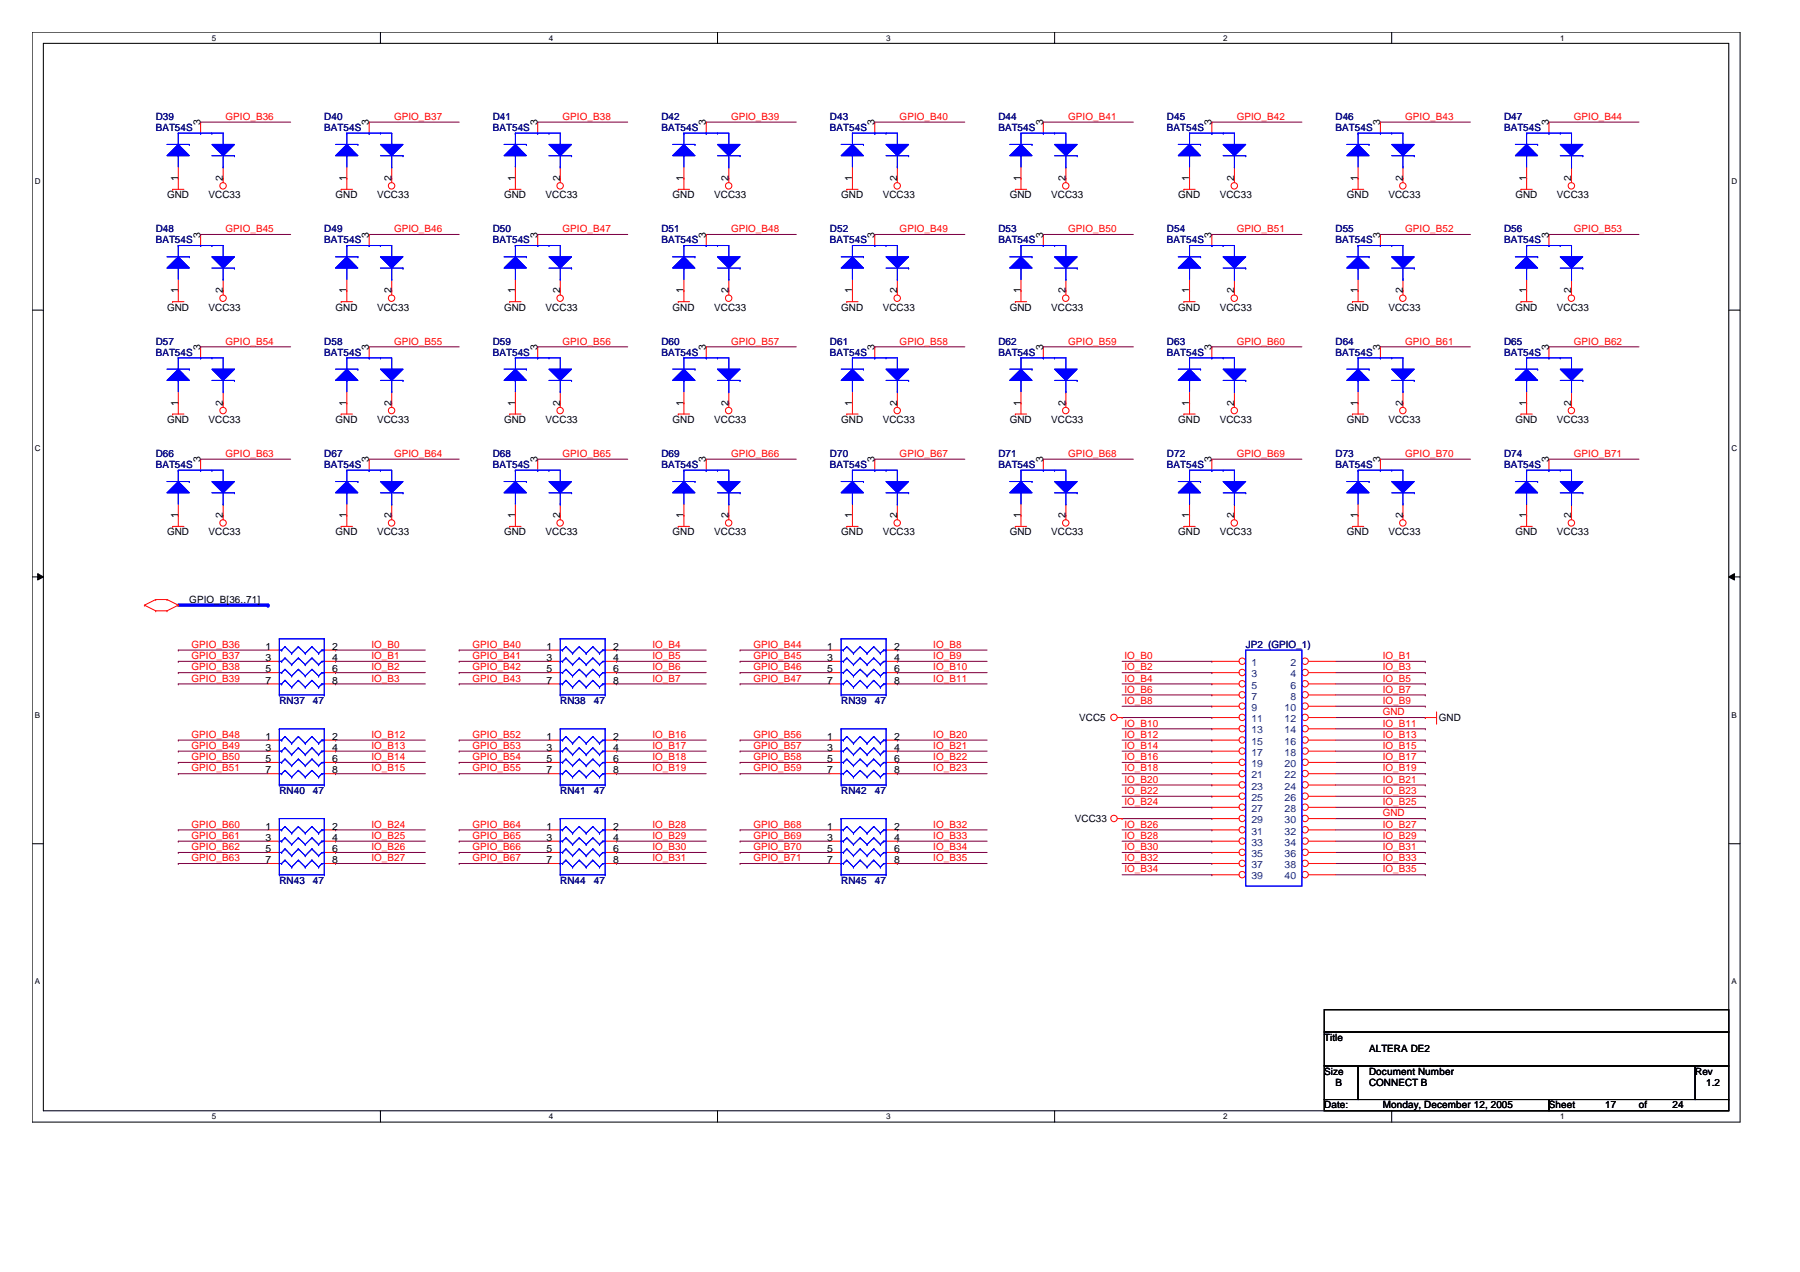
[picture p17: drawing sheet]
<svg xmlns="http://www.w3.org/2000/svg" width="297mm" height="210mm" viewBox="0 0 297 210" stroke-linecap="round" stroke-linejoin="round" font-family="sans-serif">
<defs><g id="words">
<g font-size="1.7" fill="#000080">
<text x="25.7" y="19.8">D39</text>
<text x="25.7" y="21.6">BAT54S</text>
<text x="53.5" y="19.8">D40</text>
<text x="53.5" y="21.6">BAT54S</text>
<text x="81.3" y="19.8">D41</text>
<text x="81.3" y="21.6">BAT54S</text>
<text x="109.1" y="19.8">D42</text>
<text x="109.1" y="21.6">BAT54S</text>
<text x="136.9" y="19.8">D43</text>
<text x="136.9" y="21.6">BAT54S</text>
<text x="164.8" y="19.8">D44</text>
<text x="164.8" y="21.6">BAT54S</text>
<text x="192.6" y="19.8">D45</text>
<text x="192.6" y="21.6">BAT54S</text>
<text x="220.4" y="19.8">D46</text>
<text x="220.4" y="21.6">BAT54S</text>
<text x="248.2" y="19.8">D47</text>
<text x="248.2" y="21.6">BAT54S</text>
<text x="25.7" y="38.3">D48</text>
<text x="25.7" y="40.2">BAT54S</text>
<text x="53.5" y="38.3">D49</text>
<text x="53.5" y="40.2">BAT54S</text>
<text x="81.3" y="38.3">D50</text>
<text x="81.3" y="40.2">BAT54S</text>
<text x="109.1" y="38.3">D51</text>
<text x="109.1" y="40.2">BAT54S</text>
<text x="136.9" y="38.3">D52</text>
<text x="136.9" y="40.2">BAT54S</text>
<text x="164.8" y="38.3">D53</text>
<text x="164.8" y="40.2">BAT54S</text>
<text x="192.6" y="38.3">D54</text>
<text x="192.6" y="40.2">BAT54S</text>
<text x="220.4" y="38.3">D55</text>
<text x="220.4" y="40.2">BAT54S</text>
<text x="248.2" y="38.3">D56</text>
<text x="248.2" y="40.2">BAT54S</text>
<text x="25.7" y="56.9">D57</text>
<text x="25.7" y="58.7">BAT54S</text>
<text x="53.5" y="56.9">D58</text>
<text x="53.5" y="58.7">BAT54S</text>
<text x="81.3" y="56.9">D59</text>
<text x="81.3" y="58.7">BAT54S</text>
<text x="109.1" y="56.9">D60</text>
<text x="109.1" y="58.7">BAT54S</text>
<text x="136.9" y="56.9">D61</text>
<text x="136.9" y="58.7">BAT54S</text>
<text x="164.8" y="56.9">D62</text>
<text x="164.8" y="58.7">BAT54S</text>
<text x="192.6" y="56.9">D63</text>
<text x="192.6" y="58.7">BAT54S</text>
<text x="220.4" y="56.9">D64</text>
<text x="220.4" y="58.7">BAT54S</text>
<text x="248.2" y="56.9">D65</text>
<text x="248.2" y="58.7">BAT54S</text>
<text x="25.7" y="75.4">D66</text>
<text x="25.7" y="77.3">BAT54S</text>
<text x="53.5" y="75.4">D67</text>
<text x="53.5" y="77.3">BAT54S</text>
<text x="81.3" y="75.4">D68</text>
<text x="81.3" y="77.3">BAT54S</text>
<text x="109.1" y="75.4">D69</text>
<text x="109.1" y="77.3">BAT54S</text>
<text x="136.9" y="75.4">D70</text>
<text x="136.9" y="77.3">BAT54S</text>
<text x="164.8" y="75.4">D71</text>
<text x="164.8" y="77.3">BAT54S</text>
<text x="192.6" y="75.4">D72</text>
<text x="192.6" y="77.3">BAT54S</text>
<text x="220.4" y="75.4">D73</text>
<text x="220.4" y="77.3">BAT54S</text>
<text x="248.2" y="75.4">D74</text>
<text x="248.2" y="77.3">BAT54S</text>
<text x="205.6" y="106.9">JP2 (GPIO_1)</text>
<text x="46.1" y="116.2">RN37</text>
<text x="51.6" y="116.2">47</text>
<text x="92.5" y="116.2">RN38</text>
<text x="98" y="116.2">47</text>
<text x="138.8" y="116.2">RN39</text>
<text x="144.4" y="116.2">47</text>
<text x="46.1" y="131">RN40</text>
<text x="51.6" y="131">47</text>
<text x="92.5" y="131">RN41</text>
<text x="98" y="131">47</text>
<text x="138.8" y="131">RN42</text>
<text x="144.4" y="131">47</text>
<text x="46.1" y="145.8">RN43</text>
<text x="51.6" y="145.8">47</text>
<text x="92.5" y="145.8">RN44</text>
<text x="98" y="145.8">47</text>
<text x="138.8" y="145.8">RN45</text>
<text x="144.4" y="145.8">47</text>
</g>
<g font-size="1.7">
<text x="33.1" y="20.7" transform="rotate(-90 33.1 20.7)">3</text>
<text x="60.9" y="20.7" transform="rotate(-90 60.9 20.7)">3</text>
<text x="88.7" y="20.7" transform="rotate(-90 88.7 20.7)">3</text>
<text x="116.5" y="20.7" transform="rotate(-90 116.5 20.7)">3</text>
<text x="144.3" y="20.7" transform="rotate(-90 144.3 20.7)">3</text>
<text x="172.1" y="20.7" transform="rotate(-90 172.1 20.7)">3</text>
<text x="199.9" y="20.7" transform="rotate(-90 199.9 20.7)">3</text>
<text x="227.8" y="20.7" transform="rotate(-90 227.8 20.7)">3</text>
<text x="255.6" y="20.7" transform="rotate(-90 255.6 20.7)">3</text>
<text x="29.4" y="29.8" transform="rotate(-90 29.4 29.8)">1</text>
<text x="36.8" y="29.8" transform="rotate(-90 36.8 29.8)">2</text>
<text x="57.2" y="29.8" transform="rotate(-90 57.2 29.8)">1</text>
<text x="64.6" y="29.8" transform="rotate(-90 64.6 29.8)">2</text>
<text x="85" y="29.8" transform="rotate(-90 85 29.8)">1</text>
<text x="92.4" y="29.8" transform="rotate(-90 92.4 29.8)">2</text>
<text x="112.8" y="29.8" transform="rotate(-90 112.8 29.8)">1</text>
<text x="120.2" y="29.8" transform="rotate(-90 120.2 29.8)">2</text>
<text x="140.6" y="29.8" transform="rotate(-90 140.6 29.8)">1</text>
<text x="148" y="29.8" transform="rotate(-90 148 29.8)">2</text>
<text x="168.4" y="29.8" transform="rotate(-90 168.4 29.8)">1</text>
<text x="175.9" y="29.8" transform="rotate(-90 175.9 29.8)">2</text>
<text x="196.3" y="29.8" transform="rotate(-90 196.3 29.8)">1</text>
<text x="203.7" y="29.8" transform="rotate(-90 203.7 29.8)">2</text>
<text x="224.1" y="29.8" transform="rotate(-90 224.1 29.8)">1</text>
<text x="231.5" y="29.8" transform="rotate(-90 231.5 29.8)">2</text>
<text x="251.9" y="29.8" transform="rotate(-90 251.9 29.8)">1</text>
<text x="259.3" y="29.8" transform="rotate(-90 259.3 29.8)">2</text>
<text x="27.6" y="32.7">GND</text>
<text x="34.4" y="32.7">VCC33</text>
<text x="55.4" y="32.7">GND</text>
<text x="62.2" y="32.7">VCC33</text>
<text x="83.2" y="32.7">GND</text>
<text x="90" y="32.7">VCC33</text>
<text x="111" y="32.7">GND</text>
<text x="117.9" y="32.7">VCC33</text>
<text x="138.8" y="32.7">GND</text>
<text x="145.7" y="32.7">VCC33</text>
<text x="166.6" y="32.7">GND</text>
<text x="173.5" y="32.7">VCC33</text>
<text x="194.4" y="32.7">GND</text>
<text x="201.3" y="32.7">VCC33</text>
<text x="222.2" y="32.7">GND</text>
<text x="229.1" y="32.7">VCC33</text>
<text x="250.1" y="32.7">GND</text>
<text x="256.9" y="32.7">VCC33</text>
<text x="33.1" y="39.2" transform="rotate(-90 33.1 39.2)">3</text>
<text x="60.9" y="39.2" transform="rotate(-90 60.9 39.2)">3</text>
<text x="88.7" y="39.2" transform="rotate(-90 88.7 39.2)">3</text>
<text x="116.5" y="39.2" transform="rotate(-90 116.5 39.2)">3</text>
<text x="144.3" y="39.2" transform="rotate(-90 144.3 39.2)">3</text>
<text x="172.1" y="39.2" transform="rotate(-90 172.1 39.2)">3</text>
<text x="199.9" y="39.2" transform="rotate(-90 199.9 39.2)">3</text>
<text x="227.8" y="39.2" transform="rotate(-90 227.8 39.2)">3</text>
<text x="255.6" y="39.2" transform="rotate(-90 255.6 39.2)">3</text>
<text x="27.6" y="51.3">GND</text>
<text x="29.4" y="48.4" transform="rotate(-90 29.4 48.4)">1</text>
<text x="34.4" y="51.3">VCC33</text>
<text x="36.8" y="48.4" transform="rotate(-90 36.8 48.4)">2</text>
<text x="55.4" y="51.3">GND</text>
<text x="57.2" y="48.4" transform="rotate(-90 57.2 48.4)">1</text>
<text x="62.2" y="51.3">VCC33</text>
<text x="64.6" y="48.4" transform="rotate(-90 64.6 48.4)">2</text>
<text x="83.2" y="51.3">GND</text>
<text x="85" y="48.4" transform="rotate(-90 85 48.4)">1</text>
<text x="90" y="51.3">VCC33</text>
<text x="92.4" y="48.4" transform="rotate(-90 92.4 48.4)">2</text>
<text x="111" y="51.3">GND</text>
<text x="112.8" y="48.4" transform="rotate(-90 112.8 48.4)">1</text>
<text x="117.9" y="51.3">VCC33</text>
<text x="120.2" y="48.4" transform="rotate(-90 120.2 48.4)">2</text>
<text x="138.8" y="51.3">GND</text>
<text x="140.6" y="48.4" transform="rotate(-90 140.6 48.4)">1</text>
<text x="145.7" y="51.3">VCC33</text>
<text x="148" y="48.4" transform="rotate(-90 148 48.4)">2</text>
<text x="166.6" y="51.3">GND</text>
<text x="168.4" y="48.4" transform="rotate(-90 168.4 48.4)">1</text>
<text x="173.5" y="51.3">VCC33</text>
<text x="175.9" y="48.4" transform="rotate(-90 175.9 48.4)">2</text>
<text x="194.4" y="51.3">GND</text>
<text x="196.3" y="48.4" transform="rotate(-90 196.3 48.4)">1</text>
<text x="201.3" y="51.3">VCC33</text>
<text x="203.7" y="48.4" transform="rotate(-90 203.7 48.4)">2</text>
<text x="222.2" y="51.3">GND</text>
<text x="224.1" y="48.4" transform="rotate(-90 224.1 48.4)">1</text>
<text x="229.1" y="51.3">VCC33</text>
<text x="231.5" y="48.4" transform="rotate(-90 231.5 48.4)">2</text>
<text x="250.1" y="51.3">GND</text>
<text x="251.9" y="48.4" transform="rotate(-90 251.9 48.4)">1</text>
<text x="256.9" y="51.3">VCC33</text>
<text x="259.3" y="48.4" transform="rotate(-90 259.3 48.4)">2</text>
<text x="33.1" y="57.7" transform="rotate(-90 33.1 57.7)">3</text>
<text x="60.9" y="57.7" transform="rotate(-90 60.9 57.7)">3</text>
<text x="88.7" y="57.7" transform="rotate(-90 88.7 57.7)">3</text>
<text x="116.5" y="57.7" transform="rotate(-90 116.5 57.7)">3</text>
<text x="144.3" y="57.7" transform="rotate(-90 144.3 57.7)">3</text>
<text x="172.1" y="57.7" transform="rotate(-90 172.1 57.7)">3</text>
<text x="199.9" y="57.7" transform="rotate(-90 199.9 57.7)">3</text>
<text x="227.8" y="57.7" transform="rotate(-90 227.8 57.7)">3</text>
<text x="255.6" y="57.7" transform="rotate(-90 255.6 57.7)">3</text>
<text x="27.6" y="69.8">GND</text>
<text x="29.4" y="66.9" transform="rotate(-90 29.4 66.9)">1</text>
<text x="34.4" y="69.8">VCC33</text>
<text x="36.8" y="66.9" transform="rotate(-90 36.8 66.9)">2</text>
<text x="55.4" y="69.8">GND</text>
<text x="57.2" y="66.9" transform="rotate(-90 57.2 66.9)">1</text>
<text x="62.2" y="69.8">VCC33</text>
<text x="64.6" y="66.9" transform="rotate(-90 64.6 66.9)">2</text>
<text x="83.2" y="69.8">GND</text>
<text x="85" y="66.9" transform="rotate(-90 85 66.9)">1</text>
<text x="90" y="69.8">VCC33</text>
<text x="92.4" y="66.9" transform="rotate(-90 92.4 66.9)">2</text>
<text x="111" y="69.8">GND</text>
<text x="112.8" y="66.9" transform="rotate(-90 112.8 66.9)">1</text>
<text x="117.9" y="69.8">VCC33</text>
<text x="120.2" y="66.9" transform="rotate(-90 120.2 66.9)">2</text>
<text x="138.8" y="69.8">GND</text>
<text x="140.6" y="66.9" transform="rotate(-90 140.6 66.9)">1</text>
<text x="145.7" y="69.8">VCC33</text>
<text x="148" y="66.9" transform="rotate(-90 148 66.9)">2</text>
<text x="166.6" y="69.8">GND</text>
<text x="168.4" y="66.9" transform="rotate(-90 168.4 66.9)">1</text>
<text x="173.5" y="69.8">VCC33</text>
<text x="175.9" y="66.9" transform="rotate(-90 175.9 66.9)">2</text>
<text x="194.4" y="69.8">GND</text>
<text x="196.3" y="66.9" transform="rotate(-90 196.3 66.9)">1</text>
<text x="201.3" y="69.8">VCC33</text>
<text x="203.7" y="66.9" transform="rotate(-90 203.7 66.9)">2</text>
<text x="222.2" y="69.8">GND</text>
<text x="224.1" y="66.9" transform="rotate(-90 224.1 66.9)">1</text>
<text x="229.1" y="69.8">VCC33</text>
<text x="231.5" y="66.9" transform="rotate(-90 231.5 66.9)">2</text>
<text x="250.1" y="69.8">GND</text>
<text x="251.9" y="66.9" transform="rotate(-90 251.9 66.9)">1</text>
<text x="256.9" y="69.8">VCC33</text>
<text x="259.3" y="66.9" transform="rotate(-90 259.3 66.9)">2</text>
<text x="33.1" y="76.3" transform="rotate(-90 33.1 76.3)">3</text>
<text x="60.9" y="76.3" transform="rotate(-90 60.9 76.3)">3</text>
<text x="88.7" y="76.3" transform="rotate(-90 88.7 76.3)">3</text>
<text x="116.5" y="76.3" transform="rotate(-90 116.5 76.3)">3</text>
<text x="144.3" y="76.3" transform="rotate(-90 144.3 76.3)">3</text>
<text x="172.1" y="76.3" transform="rotate(-90 172.1 76.3)">3</text>
<text x="199.9" y="76.3" transform="rotate(-90 199.9 76.3)">3</text>
<text x="227.8" y="76.3" transform="rotate(-90 227.8 76.3)">3</text>
<text x="255.6" y="76.3" transform="rotate(-90 255.6 76.3)">3</text>
<text x="27.6" y="88.3">GND</text>
<text x="29.4" y="85.5" transform="rotate(-90 29.4 85.5)">1</text>
<text x="34.4" y="88.3">VCC33</text>
<text x="36.8" y="85.5" transform="rotate(-90 36.8 85.5)">2</text>
<text x="55.4" y="88.3">GND</text>
<text x="57.2" y="85.5" transform="rotate(-90 57.2 85.5)">1</text>
<text x="62.2" y="88.3">VCC33</text>
<text x="64.6" y="85.5" transform="rotate(-90 64.6 85.5)">2</text>
<text x="83.2" y="88.3">GND</text>
<text x="85" y="85.5" transform="rotate(-90 85 85.5)">1</text>
<text x="90" y="88.3">VCC33</text>
<text x="92.4" y="85.5" transform="rotate(-90 92.4 85.5)">2</text>
<text x="111" y="88.3">GND</text>
<text x="112.8" y="85.5" transform="rotate(-90 112.8 85.5)">1</text>
<text x="117.9" y="88.3">VCC33</text>
<text x="120.2" y="85.5" transform="rotate(-90 120.2 85.5)">2</text>
<text x="138.8" y="88.3">GND</text>
<text x="140.6" y="85.5" transform="rotate(-90 140.6 85.5)">1</text>
<text x="145.7" y="88.3">VCC33</text>
<text x="148" y="85.5" transform="rotate(-90 148 85.5)">2</text>
<text x="166.6" y="88.3">GND</text>
<text x="168.4" y="85.5" transform="rotate(-90 168.4 85.5)">1</text>
<text x="173.5" y="88.3">VCC33</text>
<text x="175.9" y="85.5" transform="rotate(-90 175.9 85.5)">2</text>
<text x="194.4" y="88.3">GND</text>
<text x="196.3" y="85.5" transform="rotate(-90 196.3 85.5)">1</text>
<text x="201.3" y="88.3">VCC33</text>
<text x="203.7" y="85.5" transform="rotate(-90 203.7 85.5)">2</text>
<text x="222.2" y="88.3">GND</text>
<text x="224.1" y="85.5" transform="rotate(-90 224.1 85.5)">1</text>
<text x="229.1" y="88.3">VCC33</text>
<text x="231.5" y="85.5" transform="rotate(-90 231.5 85.5)">2</text>
<text x="250.1" y="88.3">GND</text>
<text x="251.9" y="85.5" transform="rotate(-90 251.9 85.5)">1</text>
<text x="256.9" y="88.3">VCC33</text>
<text x="259.3" y="85.5" transform="rotate(-90 259.3 85.5)">2</text>
<text x="31.2" y="99.5">GPIO_B[36..71]</text>
<text x="43.8" y="107.2">1</text>
<text x="54.8" y="107.2">2</text>
<text x="90.2" y="107.2">1</text>
<text x="101.2" y="107.2">2</text>
<text x="136.5" y="107.2">1</text>
<text x="147.5" y="107.2">2</text>
<text x="43.8" y="109.1">3</text>
<text x="43.8" y="111">5</text>
<text x="43.8" y="112.8">7</text>
<text x="54.8" y="112.8">8</text>
<text x="54.8" y="111">6</text>
<text x="54.8" y="109.1">4</text>
<text x="90.2" y="109.1">3</text>
<text x="90.2" y="111">5</text>
<text x="90.2" y="112.8">7</text>
<text x="101.2" y="112.8">8</text>
<text x="101.2" y="111">6</text>
<text x="101.2" y="109.1">4</text>
<text x="136.5" y="109.1">3</text>
<text x="136.5" y="111">5</text>
<text x="136.5" y="112.8">7</text>
<text x="147.5" y="112.8">8</text>
<text x="147.5" y="111">6</text>
<text x="147.5" y="109.1">4</text>
<text x="178.1" y="119">VCC5</text>
<text x="237.4" y="119">GND</text>
<text x="43.8" y="122.1">1</text>
<text x="43.8" y="123.9">3</text>
<text x="43.8" y="125.8">5</text>
<text x="54.8" y="125.8">6</text>
<text x="54.8" y="123.9">4</text>
<text x="54.8" y="122.1">2</text>
<text x="90.2" y="122.1">1</text>
<text x="90.2" y="123.9">3</text>
<text x="90.2" y="125.8">5</text>
<text x="101.2" y="125.8">6</text>
<text x="101.2" y="123.9">4</text>
<text x="101.2" y="122.1">2</text>
<text x="136.5" y="122.1">1</text>
<text x="136.5" y="123.9">3</text>
<text x="136.5" y="125.8">5</text>
<text x="147.5" y="125.8">6</text>
<text x="147.5" y="123.9">4</text>
<text x="147.5" y="122.1">2</text>
<text x="43.8" y="127.6">7</text>
<text x="54.8" y="127.6">8</text>
<text x="90.2" y="127.6">7</text>
<text x="101.2" y="127.6">8</text>
<text x="136.5" y="127.6">7</text>
<text x="147.5" y="127.6">8</text>
<text x="43.8" y="136.9">1</text>
<text x="54.8" y="136.9">2</text>
<text x="90.2" y="136.9">1</text>
<text x="101.2" y="136.9">2</text>
<text x="136.5" y="136.9">1</text>
<text x="147.5" y="136.9">2</text>
<text x="177.4" y="135.6">VCC33</text>
<text x="43.8" y="138.8">3</text>
<text x="43.8" y="140.6">5</text>
<text x="43.8" y="142.5">7</text>
<text x="54.8" y="142.5">8</text>
<text x="54.8" y="140.6">6</text>
<text x="54.8" y="138.8">4</text>
<text x="90.2" y="138.8">3</text>
<text x="90.2" y="140.6">5</text>
<text x="90.2" y="142.5">7</text>
<text x="101.2" y="142.5">8</text>
<text x="101.2" y="140.6">6</text>
<text x="101.2" y="138.8">4</text>
<text x="136.5" y="138.8">3</text>
<text x="136.5" y="140.6">5</text>
<text x="136.5" y="142.5">7</text>
<text x="147.5" y="142.5">8</text>
<text x="147.5" y="140.6">6</text>
<text x="147.5" y="138.8">4</text>
<text x="218.5" y="171.8">Title</text>
<text x="225.9" y="173.7">ALTERA DE2</text>
<text x="218.5" y="177.4">Size</text>
<text x="220.4" y="179.2">B</text>
<text x="225.9" y="179.2">CONNECT B</text>
<text x="225.9" y="177.4">Document Number</text>
<text x="279.7" y="177.4">Rev</text>
<text x="281.6" y="179.2">1.2</text>
<text x="218.5" y="182.9">Date:</text>
<text x="228.2" y="182.9">Monday, December 12, 2005</text>
<text x="255.6" y="182.9">Sheet</text>
<text x="264.9" y="182.9">17</text>
<text x="270.5" y="182.9">of</text>
<text x="276" y="182.9">24</text>
</g>
<g font-size="1.7" fill="#f00">
<text x="37.2" y="19.8">GPIO_B36</text>
<text x="65" y="19.8">GPIO_B37</text>
<text x="92.8" y="19.8">GPIO_B38</text>
<text x="120.6" y="19.8">GPIO_B39</text>
<text x="148.5" y="19.8">GPIO_B40</text>
<text x="176.3" y="19.8">GPIO_B41</text>
<text x="204.1" y="19.8">GPIO_B42</text>
<text x="231.9" y="19.8">GPIO_B43</text>
<text x="259.7" y="19.8">GPIO_B44</text>
<text x="37.2" y="38.3">GPIO_B45</text>
<text x="65" y="38.3">GPIO_B46</text>
<text x="92.8" y="38.3">GPIO_B47</text>
<text x="120.6" y="38.3">GPIO_B48</text>
<text x="148.5" y="38.3">GPIO_B49</text>
<text x="176.3" y="38.3">GPIO_B50</text>
<text x="204.1" y="38.3">GPIO_B51</text>
<text x="231.9" y="38.3">GPIO_B52</text>
<text x="259.7" y="38.3">GPIO_B53</text>
<text x="37.2" y="56.9">GPIO_B54</text>
<text x="65" y="56.9">GPIO_B55</text>
<text x="92.8" y="56.9">GPIO_B56</text>
<text x="120.6" y="56.9">GPIO_B57</text>
<text x="148.5" y="56.9">GPIO_B58</text>
<text x="176.3" y="56.9">GPIO_B59</text>
<text x="204.1" y="56.9">GPIO_B60</text>
<text x="231.9" y="56.9">GPIO_B61</text>
<text x="259.7" y="56.9">GPIO_B62</text>
<text x="37.2" y="75.4">GPIO_B63</text>
<text x="65" y="75.4">GPIO_B64</text>
<text x="92.8" y="75.4">GPIO_B65</text>
<text x="120.6" y="75.4">GPIO_B66</text>
<text x="148.5" y="75.4">GPIO_B67</text>
<text x="176.3" y="75.4">GPIO_B68</text>
<text x="204.1" y="75.4">GPIO_B69</text>
<text x="231.9" y="75.4">GPIO_B70</text>
<text x="259.7" y="75.4">GPIO_B71</text>
<text x="31.6" y="106.9">GPIO_B36</text>
<text x="61.3" y="106.9">IO_B0</text>
<text x="78" y="106.9">GPIO_B40</text>
<text x="107.7" y="106.9">IO_B4</text>
<text x="124.3" y="106.9">GPIO_B44</text>
<text x="154" y="106.9">IO_B8</text>
<text x="31.6" y="112.5">GPIO_B39</text>
<text x="31.6" y="110.6">GPIO_B38</text>
<text x="31.6" y="108.8">GPIO_B37</text>
<text x="61.3" y="108.8">IO_B1</text>
<text x="61.3" y="110.6">IO_B2</text>
<text x="61.3" y="112.5">IO_B3</text>
<text x="78" y="112.5">GPIO_B43</text>
<text x="78" y="108.8">GPIO_B41</text>
<text x="78" y="110.6">GPIO_B42</text>
<text x="107.7" y="110.6">IO_B6</text>
<text x="107.7" y="112.5">IO_B7</text>
<text x="107.7" y="108.8">IO_B5</text>
<text x="124.3" y="108.8">GPIO_B45</text>
<text x="124.3" y="112.5">GPIO_B47</text>
<text x="124.3" y="110.6">GPIO_B46</text>
<text x="154" y="112.5">IO_B11</text>
<text x="154" y="108.8">IO_B9</text>
<text x="154" y="110.6">IO_B10</text>
<text x="185.5" y="108.8">IO_B0</text>
<text x="185.5" y="110.6">IO_B2</text>
<text x="185.5" y="112.5">IO_B4</text>
<text x="228.2" y="110.6">IO_B3</text>
<text x="228.2" y="112.5">IO_B5</text>
<text x="228.2" y="108.8">IO_B1</text>
<text x="185.5" y="114.3">IO_B6</text>
<text x="185.5" y="116.2">IO_B8</text>
<text x="185.5" y="119.9">IO_B10</text>
<text x="228.2" y="118">GND</text>
<text x="228.2" y="116.2">IO_B9</text>
<text x="228.2" y="119.9">IO_B11</text>
<text x="228.2" y="114.3">IO_B7</text>
<text x="31.6" y="123.6">GPIO_B49</text>
<text x="31.6" y="125.4">GPIO_B50</text>
<text x="31.6" y="121.8">GPIO_B48</text>
<text x="61.3" y="125.4">IO_B14</text>
<text x="61.3" y="121.8">IO_B12</text>
<text x="61.3" y="123.6">IO_B13</text>
<text x="78" y="121.8">GPIO_B52</text>
<text x="78" y="123.6">GPIO_B53</text>
<text x="78" y="125.4">GPIO_B54</text>
<text x="107.7" y="121.8">IO_B16</text>
<text x="107.7" y="125.4">IO_B18</text>
<text x="107.7" y="123.6">IO_B17</text>
<text x="124.3" y="123.6">GPIO_B57</text>
<text x="124.3" y="121.8">GPIO_B56</text>
<text x="124.3" y="125.4">GPIO_B58</text>
<text x="154" y="121.8">IO_B20</text>
<text x="154" y="123.6">IO_B21</text>
<text x="154" y="125.4">IO_B22</text>
<text x="185.5" y="121.8">IO_B12</text>
<text x="185.5" y="123.6">IO_B14</text>
<text x="185.5" y="125.4">IO_B16</text>
<text x="228.2" y="125.4">IO_B17</text>
<text x="228.2" y="121.8">IO_B13</text>
<text x="228.2" y="123.6">IO_B15</text>
<text x="31.6" y="127.3">GPIO_B51</text>
<text x="61.3" y="127.3">IO_B15</text>
<text x="78" y="127.3">GPIO_B55</text>
<text x="107.7" y="127.3">IO_B19</text>
<text x="124.3" y="127.3">GPIO_B59</text>
<text x="154" y="127.3">IO_B23</text>
<text x="185.5" y="131">IO_B22</text>
<text x="185.5" y="129.2">IO_B20</text>
<text x="185.5" y="127.3">IO_B18</text>
<text x="228.2" y="131">IO_B23</text>
<text x="228.2" y="129.2">IO_B21</text>
<text x="228.2" y="127.3">IO_B19</text>
<text x="31.6" y="136.6">GPIO_B60</text>
<text x="61.3" y="136.6">IO_B24</text>
<text x="78" y="136.6">GPIO_B64</text>
<text x="107.7" y="136.6">IO_B28</text>
<text x="124.3" y="136.6">GPIO_B68</text>
<text x="154" y="136.6">IO_B32</text>
<text x="185.5" y="136.6">IO_B26</text>
<text x="185.5" y="132.8">IO_B24</text>
<text x="228.2" y="136.6">IO_B27</text>
<text x="228.2" y="132.8">IO_B25</text>
<text x="228.2" y="134.7">GND</text>
<text x="31.6" y="142.1">GPIO_B63</text>
<text x="31.6" y="138.4">GPIO_B61</text>
<text x="31.6" y="140.3">GPIO_B62</text>
<text x="61.3" y="142.1">IO_B27</text>
<text x="61.3" y="140.3">IO_B26</text>
<text x="61.3" y="138.4">IO_B25</text>
<text x="78" y="142.1">GPIO_B67</text>
<text x="78" y="140.3">GPIO_B66</text>
<text x="78" y="138.4">GPIO_B65</text>
<text x="107.7" y="142.1">IO_B31</text>
<text x="107.7" y="140.3">IO_B30</text>
<text x="107.7" y="138.4">IO_B29</text>
<text x="124.3" y="138.4">GPIO_B69</text>
<text x="124.3" y="142.1">GPIO_B71</text>
<text x="124.3" y="140.3">GPIO_B70</text>
<text x="154" y="142.1">IO_B35</text>
<text x="154" y="138.4">IO_B33</text>
<text x="154" y="140.3">IO_B34</text>
<text x="185.5" y="142.1">IO_B32</text>
<text x="185.5" y="144">IO_B34</text>
<text x="185.5" y="138.4">IO_B28</text>
<text x="185.5" y="140.3">IO_B30</text>
<text x="228.2" y="140.3">IO_B31</text>
<text x="228.2" y="138.4">IO_B29</text>
<text x="228.2" y="144">IO_B35</text>
<text x="228.2" y="142.1">IO_B33</text>
</g>
<g font-size="1.7" fill="#004080">
<text x="206.5" y="109.9">1</text>
<text x="206.5" y="111.8">3</text>
<text x="206.5" y="113.6">5</text>
<text x="212.9" y="109.9">2</text>
<text x="212.9" y="111.8">4</text>
<text x="212.9" y="113.6">6</text>
<text x="206.5" y="115.4">7</text>
<text x="206.5" y="117.3">9</text>
<text x="206.5" y="119.2">11</text>
<text x="212" y="117.3">10</text>
<text x="212" y="119.2">12</text>
<text x="212.9" y="115.4">8</text>
<text x="206.5" y="121">13</text>
<text x="206.5" y="122.9">15</text>
<text x="206.5" y="124.7">17</text>
<text x="212" y="121">14</text>
<text x="212" y="122.9">16</text>
<text x="212" y="124.7">18</text>
<text x="206.5" y="126.6">19</text>
<text x="206.5" y="128.4">21</text>
<text x="206.5" y="130.3">23</text>
<text x="212" y="126.6">20</text>
<text x="212" y="128.4">22</text>
<text x="212" y="130.3">24</text>
<text x="206.5" y="132.2">25</text>
<text x="206.5" y="134">27</text>
<text x="206.5" y="135.8">29</text>
<text x="206.5" y="137.7">31</text>
<text x="212" y="132.2">26</text>
<text x="212" y="134">28</text>
<text x="212" y="135.8">30</text>
<text x="212" y="137.7">32</text>
<text x="206.5" y="139.6">33</text>
<text x="206.5" y="141.4">35</text>
<text x="206.5" y="143.3">37</text>
<text x="212" y="139.6">34</text>
<text x="212" y="141.4">36</text>
<text x="212" y="143.3">38</text>
<text x="206.5" y="145.1">39</text>
<text x="212" y="145.1">40</text>
</g>
<g font-size="1.3">
<text x="35" y="6.7">5</text>
<text x="90.6" y="6.7">4</text>
<text x="146.2" y="6.7">3</text>
<text x="201.8" y="6.7">2</text>
<text x="257.5" y="6.7">1</text>
<text x="5.8" y="30.4">D</text>
<text x="285.7" y="30.4">D</text>
<text x="5.8" y="74.4">C</text>
<text x="285.7" y="74.4">C</text>
<text x="5.8" y="118.4">B</text>
<text x="285.7" y="118.4">B</text>
<text x="5.8" y="162.4">A</text>
<text x="285.7" y="162.4">A</text>
<text x="35" y="184.7">5</text>
<text x="90.6" y="184.7">4</text>
<text x="146.2" y="184.7">3</text>
<text x="201.8" y="184.7">2</text>
<text x="257.5" y="184.7">1</text>
</g>
</g></defs>
<path d="M5.3 5.3h281.8v179.9h-281.8zM7.2 7.2h278.1v176.1h-278.1z" fill="none" stroke="#000" stroke-width=".17"/>
<g fill="#fff">
<path d="M35 5.5h.7v1.5h-.7z"/>
<path d="M35 183.5h.7v1.5h-.7z"/>
</g>
<path d="M62.8 5.3v1.9M62.8 183.3v1.9" fill="none" stroke="#000" stroke-width=".17"/>
<g fill="#fff">
<path d="M90.6 5.5h.7v1.5h-.7z"/>
<path d="M90.6 183.5h.7v1.5h-.7z"/>
</g>
<path d="M118.4 5.3v1.9M118.4 183.3v1.9" fill="none" stroke="#000" stroke-width=".17"/>
<g fill="#fff">
<path d="M146.2 5.5h.7v1.5h-.7z"/>
<path d="M146.2 183.5h.7v1.5h-.7z"/>
</g>
<path d="M174 5.3v1.9M174 183.3v1.9" fill="none" stroke="#000" stroke-width=".17"/>
<g fill="#fff">
<path d="M201.8 5.5h.8v1.5h-.8z"/>
<path d="M201.8 183.5h.8v1.5h-.8z"/>
</g>
<path d="M229.7 5.3v1.9M229.7 183.3v1.9" fill="none" stroke="#000" stroke-width=".17"/>
<g fill="#fff">
<path d="M257.5 5.5h.7v1.5h-.7z"/>
<path d="M257.5 183.5h.7v1.5h-.7z"/>
<path d="M5.8 29.2h.9v1.4h-.9z"/>
<path d="M285.7 29.2h1v1.4h-1z"/>
<path d="M5.8 73.2h.9v1.5h-.9z"/>
<path d="M285.7 73.2h1v1.5h-1z"/>
</g>
<path d="M5.3 51.2h1.9M285.3 51.2h1.8" fill="none" stroke="#000" stroke-width=".17"/>
<g fill="#fff">
<path d="M5.8 117.2h.8v1.5h-.8z"/>
<path d="M285.7 117.2h.9v1.5h-.9z"/>
</g>
<path d="M5.3 95.2h1.9M6.2 94.7l1 .5-1 .5zM285.3 95.2l.9-.5v1zM285.3 95.2h1.8" fill="none" stroke="#000" stroke-width=".17"/>
<path d="M6.2 94.7l1 .5-1 .5zM285.3 95.2l.9-.5v1z" fill="#000"/>
<g fill="#fff">
<path d="M5.8 161.2h.8v1.5h-.8z"/>
<path d="M285.7 161.2h.9v1.5h-.9z"/>
</g>
<path d="M5.3 139.2h1.9M285.3 139.2h1.8" fill="none" stroke="#000" stroke-width=".17"/>
<g fill="none" stroke="#800040" stroke-width=".17">
<path d="M185.2 111h14.8M185.2 118.4h14.8M185.2 116.5h14.8M185.2 112.9h14.8M185.2 109.1h14.8M185.2 114.7h14.8M200 109.1h.1M200 111h.1M200 112.9h.1M200 114.7h.1M200 118.4h.1M200 116.5h.1"/>
<path d="M220.4 111h14.8M220.4 118.4h14.8M220.4 116.5h14.8M220.4 112.9h14.8M220.4 109.1h14.8M220.4 114.7h14.8M235.2 111h.1M235.2 118.4h.1M235.2 116.5h.1M235.2 112.9h.1M235.2 109.1h.1M235.2 114.7h.1"/>
<path d="M185.2 136.9h14.8M185.2 125.8h14.8M185.2 122.1h14.8M185.2 133.2h14.8M185.2 135.1h14.8M185.2 120.3h14.8M185.2 131.4h14.8M185.2 129.5h14.8M185.2 138.8h14.8M185.2 127.7h14.8M185.2 124h14.8M200 122.1h.1"/>
<path d="M200 120.3h.1M200 124h.1M200 131.4h.1M200 129.5h.1M200 125.8h.1M200 127.7h.1M200 138.8h.1M200 135.1h.1M200 136.9h.1M200 133.2h.1M220.4 136.9h14.8M220.4 125.8h14.8"/>
<path d="M220.4 122.1h14.8M220.4 133.2h14.8M220.4 135.1h14.8M220.4 120.3h14.8M220.4 131.4h14.8M220.4 129.5h14.8M220.4 138.8h14.8M220.4 127.7h14.8M220.4 124h14.8M235.2 136.9h.1M235.2 125.8h.1M235.2 122.1h.1"/>
<path d="M235.2 133.2h.1M235.2 135.1h.1M235.2 120.3h.1M235.2 131.4h.1M235.2 129.5h.1M235.2 138.8h.1M235.2 127.7h.1M235.2 124h.1M185.2 140.7h14.8M185.2 144.4h14.8M185.2 142.5h14.8M200 142.5h.1"/>
<path d="M200 144.4h.1M200 140.7h.1M220.4 140.7h14.8M220.4 144.4h14.8M220.4 142.5h14.8M235.2 140.7h.1M235.2 144.4h.1M235.2 142.5h.1"/>
</g>
<path d="M29.4 99.9h14.8" fill="none" stroke="#00f" stroke-width=".55"/>
<circle cx="44.2" cy="99.9" r=".28" fill="#00f"/>
<g fill="none" stroke="#800040" stroke-width=".17">
<path d="M33.1 20.2h.1M33.1 38.7h.1M33.1 20.2h14.9M33.1 38.7h14.9M60.9 38.7h.1M60.9 20.2h.1M60.9 20.2h14.9M60.9 38.7h14.9M88.7 38.7h.1M88.7 20.2h.1M88.7 20.2h14.9M88.7 38.7h14.9"/>
<path d="M116.5 20.2h.1M116.5 38.7h.1M116.5 20.2h14.9M116.5 38.7h14.9M144.4 20.2h.1M144.4 38.7h.1M144.4 20.2h14.8M144.4 38.7h14.8M172.2 38.7h.1M172.2 20.2h.1M172.2 20.2h14.8M172.2 38.7h14.8"/>
<path d="M200 20.2h.1M200 38.7h.1M200 20.2h14.8M200 38.7h14.8M227.8 38.7h.1M227.8 20.2h.1M227.8 20.2h14.9M227.8 38.7h14.9M255.6 20.2h.1M255.6 38.7h.1M255.6 20.2h14.9M255.6 38.7h14.9"/>
<path d="M33.1 57.2h.1M33.1 57.2h14.9M60.9 57.2h.1M60.9 57.2h14.9M88.7 57.2h.1M88.7 57.2h14.9M116.5 57.2h.1M116.5 57.2h14.9M144.4 57.2h.1M144.4 57.2h14.8M172.2 57.2h.1M172.2 57.2h14.8"/>
<path d="M200 57.2h.1M200 57.2h14.8M227.8 57.2h.1M227.8 57.2h14.9M255.6 57.2h.1M255.6 57.2h14.9M33.1 75.8h.1M33.1 75.8h14.9M60.9 75.8h.1M60.9 75.8h14.9M88.7 75.8h.1M88.7 75.8h14.9"/>
<path d="M116.5 75.8h.1M116.5 75.8h14.9M144.4 75.8h.1M144.4 75.8h14.8M172.2 75.8h.1M172.2 75.8h14.8M200 75.8h.1M200 75.8h14.8M227.8 75.8h.1M227.8 75.8h14.9M255.6 75.8h.1M255.6 75.8h14.9"/>
<path d="M29.4 112.9h.1M29.4 111h.1M29.4 109.1h.1M29.4 107.3h.1M29.4 109.1h14.8M29.4 112.9h14.8M29.4 107.3h14.8M29.4 111h14.8M55.4 109.1h.1M55.4 111h.1M55.4 112.9h.1M55.4 107.3h.1"/>
<path d="M55.4 109.1h14.8M55.4 112.9h14.8M55.4 107.3h14.8M55.4 111h14.8M75.8 112.9h.1M75.8 107.3h.1M75.8 109.1h.1M75.8 111h.1M75.8 109.1h14.8M75.8 112.9h14.8M75.8 107.3h14.8M75.8 111h14.8"/>
<path d="M101.7 111h.1M101.7 107.3h.1M101.7 112.9h.1M101.7 109.1h.1M101.7 109.1h14.8M101.7 112.9h14.8M101.7 107.3h14.8M101.7 111h14.8M122.1 109.1h.1M122.1 112.9h.1M122.1 111h.1M122.1 107.3h.1"/>
<path d="M122.1 109.1h14.8M122.1 112.9h14.8M122.1 107.3h14.8M122.1 111h14.8M148.1 112.9h.1M148.1 109.1h.1M148.1 107.3h.1M148.1 111h.1M148.1 109.1h14.8M148.1 112.9h14.8M148.1 107.3h14.8M148.1 111h14.8"/>
<path d="M29.4 136.9h.1M29.4 138.8h.1M29.4 124h.1M29.4 125.8h.1M29.4 122.1h.1M29.4 127.7h.1M29.4 136.9h14.8M29.4 138.8h14.8M29.4 122.1h14.8M29.4 127.7h14.8M29.4 124h14.8M29.4 125.8h14.8"/>
<path d="M55.4 136.9h.1M55.4 138.8h.1M55.4 125.8h.1M55.4 122.1h.1M55.4 127.7h.1M55.4 124h.1M55.4 136.9h14.8M55.4 138.8h14.8M55.4 122.1h14.8M55.4 127.7h14.8M55.4 124h14.8M55.4 125.8h14.8"/>
<path d="M75.8 136.9h.1M75.8 138.8h.1M75.8 122.1h.1M75.8 124h.1M75.8 125.8h.1M75.8 127.7h.1M75.8 136.9h14.8M75.8 138.8h14.8M75.8 122.1h14.8M75.8 127.7h14.8M75.8 124h14.8M75.8 125.8h14.8"/>
<path d="M101.7 136.9h.1M101.7 138.8h.1M101.7 122.1h.1M101.7 127.7h.1M101.7 125.8h.1M101.7 124h.1M101.7 136.9h14.8M101.7 138.8h14.8M101.7 122.1h14.8M101.7 127.7h14.8M101.7 124h14.8M101.7 125.8h14.8"/>
<path d="M122.1 124h.1M122.1 122.1h.1M122.1 127.7h.1M122.1 125.8h.1M122.1 138.8h.1M122.1 136.9h.1M122.1 136.9h14.8M122.1 138.8h14.8M122.1 122.1h14.8M122.1 127.7h14.8M122.1 124h14.8M122.1 125.8h14.8"/>
<path d="M148.1 127.7h.1M148.1 122.1h.1M148.1 124h.1M148.1 125.8h.1M148.1 136.9h.1M148.1 138.8h.1M148.1 136.9h14.8M148.1 138.8h14.8M148.1 122.1h14.8M148.1 127.7h14.8M148.1 124h14.8M148.1 125.8h14.8"/>
<path d="M29.4 142.5h.1M29.4 140.7h.1M29.4 142.5h14.8M29.4 140.7h14.8M55.4 142.5h.1M55.4 140.7h.1M55.4 142.5h14.8M55.4 140.7h14.8M75.8 142.5h.1M75.8 140.7h.1M75.8 142.5h14.8M75.8 140.7h14.8"/>
<path d="M101.7 142.5h.1M101.7 140.7h.1M101.7 142.5h14.8M101.7 140.7h14.8M122.1 142.5h.1M122.1 140.7h.1M122.1 142.5h14.8M122.1 140.7h14.8M148.1 142.5h.1M148.1 140.7h.1M148.1 142.5h14.8M148.1 140.7h14.8"/>
</g>
<g fill="none" stroke="#f00" stroke-width=".17">
<path d="M28.5 31.2h.1M28.5 31.2h1.9M29.4 29.4h.1M29.4 29.4v1.8M36.8 29.4h.1M36.8 29.4v.7M56.3 31.2h.1M56.3 31.2h1.9M57.2 29.4h.1M57.2 29.4v1.8M64.6 29.4h.1M64.6 29.4v.7"/>
<path d="M84.1 31.2h.1M84.1 31.2h1.9M85 29.4h.1M85 29.4v1.8M92.5 29.4h.1M92.5 29.4v.7M111.9 31.2h.1M111.9 31.2h1.9M112.9 29.4h.1M112.9 29.4v1.8M120.3 29.4h.1M120.3 29.4v.7"/>
<path d="M139.7 31.2h.1M139.7 31.2h1.9M140.7 29.4h.1M140.7 29.4v1.8M148.1 29.4h.1M148.1 29.4v.7M167.6 31.2h.1M167.6 31.2h1.8M168.5 29.4h.1M168.5 29.4v1.8M175.9 29.4h.1M175.9 29.4v.7"/>
<path d="M195.4 31.2h.1M195.4 31.2h1.8M196.3 29.4h.1M196.3 29.4v1.8M203.7 29.4h.1M203.7 29.4v.7M223.2 31.2h.1M223.2 31.2h1.8M224.1 29.4h.1M224.1 29.4v1.8M231.5 29.4h.1M231.5 29.4v.7"/>
<path d="M251 31.2h.1M251 31.2h1.9M251.9 29.4h.1M251.9 29.4v1.8M259.3 29.4h.1M259.3 29.4v.7M28.5 49.8h.1M28.5 49.8h1.9M29.4 48h.1M29.4 48v1.8M36.8 48h.1M36.8 48v.7"/>
<path d="M56.3 49.8h.1M56.3 49.8h1.9M57.2 48h.1M57.2 48v1.8M64.6 48h.1M64.6 48v.7M84.1 49.8h.1M84.1 49.8h1.9M85 48h.1M85 48v1.8M92.5 48h.1M92.5 48v.7"/>
<path d="M111.9 49.8h.1M111.9 49.8h1.9M112.9 48h.1M112.9 48v1.8M120.3 48h.1M120.3 48v.7M139.7 49.8h.1M139.7 49.8h1.9M140.7 48h.1M140.7 48v1.8M148.1 48h.1M148.1 48v.7"/>
<path d="M167.6 49.8h.1M167.6 49.8h1.8M168.5 48h.1M168.5 48v1.8M175.9 48h.1M175.9 48v.7M195.4 49.8h.1M195.4 49.8h1.8M196.3 48h.1M196.3 48v1.8M200 57.2v1.9M203.7 48h.1"/>
<path d="M203.7 48v.7M223.2 49.8h.1M223.2 49.8h1.8M224.1 48h.1M224.1 48v1.8M231.5 48h.1M231.5 48v.7M251 49.8h.1M251 49.8h1.9M251.9 48h.1M251.9 48v1.8M259.3 48h.1"/>
<path d="M259.3 48v.7M28.5 68.3h.1M28.5 68.3h1.9M29.4 66.5h.1M29.4 66.5v1.8M36.8 66.5h.1M36.8 66.5v.7M56.3 68.3h.1M56.3 68.3h1.9M57.2 66.5h.1M57.2 66.5v1.8M64.6 66.5h.1"/>
<path d="M64.6 66.5v.7M84.1 68.3h.1M84.1 68.3h1.9M85 66.5h.1M85 66.5v1.8M92.5 66.5h.1M92.5 66.5v.7M111.9 68.3h.1M111.9 68.3h1.9M112.9 66.5h.1M112.9 66.5v1.8M120.3 66.5h.1"/>
<path d="M120.3 66.5v.7M139.7 68.3h.1M139.7 68.3h1.9M140.7 66.5h.1M140.7 66.5v1.8M148.1 66.5h.1M148.1 66.5v.7M167.6 68.3h.1M167.6 68.3h1.8M168.5 66.5h.1M168.5 66.5v1.8M175.9 66.5h.1"/>
<path d="M175.9 66.5v.7M195.4 68.3h.1M195.4 68.3h1.8M196.3 66.5h.1M196.3 64.6v3.7M203.7 66.5h.1M203.7 64.6v2.6M223.2 68.3h.1M223.2 68.3h1.8M224.1 66.5h.1M224.1 66.5v1.8M231.5 66.5h.1"/>
<path d="M231.5 66.5v.7M251 68.3h.1M251 68.3h1.9M251.9 66.5h.1M251.9 66.5v1.8M259.3 66.5h.1M259.3 66.5v.7M23.8 99.9h.1M23.8 99.9l1.9 .9M25.7 98.9h.1M25.7 98.9l-1.9 1M25.7 98.9h1.9"/>
<path d="M27.6 98.9h.1M27.6 98.9l1.8 1M28.5 86.9h.1M28.5 86.9h1.9M29.4 99.9h.1M29.4 85h.1M29.4 99.9l-1.8 .9M29.4 85v1.9M36.8 85h.1M36.8 85v.8M56.3 86.9h.1M56.3 86.9h1.9"/>
<path d="M57.2 85h.1M57.2 85v1.9M64.6 85h.1M64.6 85v.8M84.1 86.9h.1M84.1 86.9h1.9M85 85h.1M85 85v1.9M92.5 85h.1M92.5 85v.8M111.9 86.9h.1M111.9 86.9h1.9"/>
<path d="M112.9 85h.1M112.9 85v1.9M120.3 85h.1M120.3 85v.8M139.7 86.9h.1M139.7 86.9h1.9M140.7 85h.1M140.7 85v1.9M148.1 85h.1M148.1 85v.8M167.6 86.9h.1M167.6 86.9h1.8"/>
<path d="M168.5 85h.1M168.5 85v1.9M175.9 85h.1M175.9 85v.8M195.4 86.9h.1M195.4 86.9h1.8M196.3 85h.1M196.3 85v1.9M203.7 85h.1M203.7 85v.8M223.2 86.9h.1M223.2 86.9h1.8"/>
<path d="M224.1 85h.1M224.1 85v1.9M231.5 85h.1M231.5 85v.8M251 86.9h.1M251 86.9h1.9M251.9 85h.1M251.9 85v1.9M259.3 85h.1M259.3 85v.8M25.7 100.8h.1M25.7 100.8h1.9"/>
<path d="M27.6 100.8h.1M136.9 107.3h1.9M136.9 109.1h1.9M136.9 111h1.9M136.9 112.9h1.9M146.2 107.3h1.9M146.2 109.1h1.9M146.2 111h1.9M146.2 112.9h1.9M184.4 118.4h.8M185.2 118.4h.1M235.2 118.4h.1"/>
<path d="M235.2 118.4h1.9M237.1 119.3h.1M237.1 117.5v1.8M184.4 135.1h.8M185.2 135.1h.1"/>
<circle cx="36.8" cy="30.7" r=".54"/>
<circle cx="64.6" cy="30.7" r=".54"/>
<circle cx="92.4" cy="30.7" r=".54"/>
<circle cx="120.2" cy="30.7" r=".54"/>
<circle cx="148.1" cy="30.7" r=".54"/>
<circle cx="175.9" cy="30.7" r=".54"/>
<circle cx="203.7" cy="30.7" r=".54"/>
<circle cx="231.5" cy="30.7" r=".54"/>
<circle cx="259.3" cy="30.7" r=".54"/>
<circle cx="36.8" cy="49.2" r=".54"/>
<circle cx="64.6" cy="49.2" r=".54"/>
<circle cx="92.4" cy="49.2" r=".54"/>
<circle cx="120.2" cy="49.2" r=".54"/>
<circle cx="148.1" cy="49.2" r=".54"/>
<circle cx="175.9" cy="49.2" r=".54"/>
<circle cx="203.7" cy="49.2" r=".54"/>
<circle cx="231.5" cy="49.2" r=".54"/>
<circle cx="259.3" cy="49.2" r=".54"/>
<circle cx="36.8" cy="67.7" r=".54"/>
<circle cx="64.6" cy="67.7" r=".54"/>
<circle cx="92.4" cy="67.7" r=".54"/>
<circle cx="120.2" cy="67.7" r=".54"/>
<circle cx="148.1" cy="67.7" r=".54"/>
<circle cx="175.9" cy="67.7" r=".54"/>
<circle cx="203.7" cy="67.7" r=".54"/>
<circle cx="231.5" cy="67.7" r=".54"/>
<circle cx="259.3" cy="67.7" r=".54"/>
<circle cx="36.8" cy="86.3" r=".54"/>
<circle cx="64.6" cy="86.3" r=".54"/>
<circle cx="92.4" cy="86.3" r=".54"/>
<circle cx="120.2" cy="86.3" r=".54"/>
<circle cx="148.1" cy="86.3" r=".54"/>
<circle cx="175.9" cy="86.3" r=".54"/>
<circle cx="203.7" cy="86.3" r=".54"/>
<circle cx="231.5" cy="86.3" r=".54"/>
<circle cx="259.3" cy="86.3" r=".54"/>
<circle cx="183.8" cy="118.4" r=".54"/>
<circle cx="183.8" cy="135.1" r=".54"/>
</g>
<path d="M218.5 166.6h66.8v3.7h-66.8zM218.5 170.3h66.8v5.6h-66.8zM218.5 175.9h5.6v5.5h-5.6zM224.1 175.9h55.6v5.5h-55.6zM279.7 175.9h5.6v5.5h-5.6zM218.5 181.4h37.1v1.9h-37.1zM255.6 181.4h29.7v1.9h-29.7z" fill="none" stroke="#000" stroke-width=".17"/>
<g fill="none" stroke="#00f" stroke-width=".17">
<path d="M138.8 109.1h.1M138.8 112.9h.1M138.8 105.4h.1M138.8 114.7h.1M138.8 107.3h.4M138.8 109.1h.4M138.8 111h.4M138.8 112.9h.4M138.8 114.7h7.4M138.8 105.4h7.4M138.8 105.4v9.3M139.2 107.3h.1"/>
<path d="M139.2 109.1h.1M139.2 111h.1M139.2 112.9h.1M139.7 106.7h.1M139.7 108.6h.1M139.7 110.4h.1M139.7 112.3h.1M139.7 106.7l-.5 .6M139.7 106.7l1.1 1.1M139.7 108.6l1.1 1.1M139.7 108.6l-.5 .5M139.7 110.4l-.5 .6"/>
<path d="M139.7 110.4l1.1 1.1M139.7 112.3l1.1 1.1M139.7 112.3l-.5 .6M140.8 107.8h.1M140.8 109.7h.1M140.8 111.5h.1M140.8 113.4h.1M141.9 106.7h.1M141.9 108.6h.1M141.9 110.4h.1M141.9 112.3h.1M141.9 106.7l-1.1 1.1"/>
<path d="M141.9 106.7l1.2 1.1M141.9 108.6l1.2 1.1M141.9 108.6l-1.1 1.1M141.9 110.4l-1.1 1.1M141.9 110.4l1.2 1.1M141.9 112.3l1.2 1.1M141.9 112.3l-1.1 1.1M143.1 107.8h.1M143.1 109.7h.1M143.1 111.5h.1M143.1 113.4h.1M144.2 106.7h.1"/>
<path d="M144.2 108.6h.1M144.2 110.4h.1M144.2 112.3h.1M144.2 106.7l-1.1 1.1M144.2 106.7l1.1 1.1M144.2 108.6l1.1 1.1M144.2 108.6l-1.1 1.1M144.2 110.4l-1.1 1.1M144.2 110.4l1.1 1.1M144.2 112.3l1.1 1.1M144.2 112.3l-1.1 1.1M145.3 107.8h.1"/>
<path d="M145.3 109.7h.1M145.3 111.5h.1M145.3 113.4h.1M145.8 107.3h.1M145.8 109.1h.1M145.8 111h.1M145.8 112.9h.1M145.8 107.3h.4M145.8 107.3l-.5 .5M145.8 109.1h.4M145.8 109.1l-.5 .6M145.8 111h.4"/>
<path d="M145.8 111l-.5 .5M145.8 112.9h.4M145.8 112.9l-.5 .5M146.2 107.3h.1M146.2 111h.1M146.2 114.7h.1M146.2 105.4h.1M146.2 105.4v9.3"/>
</g>
<path d="M196.3 60.9l1.8 1.9h-3.7z" fill="#00f"/>
<g fill="none" stroke="#00f" stroke-width=".17">
<path d="M196.3 59.1h.1M196.3 59.1v1.8M196.3 59.1h7.4v1.8M200 59.1h.1M201.8 59.1h.1M194.4 60.9h3.7M196.3 60.9l1.8 1.9h-3.7zM196.3 62.8h.1M196.3 62.8v1.8M198.1 60.9h.1M203.7 60.9h.1M203.7 64.6h.1"/>
<path d="M203.7 62.8v1.8"/>
</g>
<path d="M201.8 60.9h3.8l-1.9 1.9z" fill="#00f"/>
<path d="M201.8 60.9h3.8l-1.9 1.9zM201.8 62.8h3.8M205.6 62.8h.1" fill="none" stroke="#00f" stroke-width=".17"/>
<path d="M196.3 60.9l1.8 1.9h-3.7z" fill="#00f"/>
<g fill="none" stroke="#00f" stroke-width=".17">
<path d="M196.3 59.1h.1M196.3 59.1v1.8M196.3 59.1h7.4v1.8M200 59.1h.1M201.8 59.1h.1M194.4 60.9h3.7M196.3 60.9l1.8 1.9h-3.7zM196.3 62.8h.1M196.3 62.8v1.8M198.1 60.9h.1M203.7 60.9h.1M203.7 64.6h.1"/>
<path d="M203.7 62.8v1.8"/>
</g>
<path d="M201.8 60.9h3.8l-1.9 1.9z" fill="#00f"/>
<path d="M201.8 60.9h3.8l-1.9 1.9zM201.8 62.8h3.8M205.6 62.8h.1" fill="none" stroke="#00f" stroke-width=".17"/>
<path d="M172.2 57.2v1.9M168.5 64.6v1.9M175.9 64.6v1.9" fill="none" stroke="#f00" stroke-width=".17"/>
<path d="M166.6 62.8l1.9-1.9 1.8 1.9z" fill="#00f"/>
<g fill="none" stroke="#00f" stroke-width=".17">
<path d="M168.5 59.1h.1M168.5 59.1v1.8M168.5 59.1h7.4v1.8M172.2 59.1h.1M174 59.1h.1M166.6 62.8l1.9-1.9 1.8 1.9zM166.6 60.9h3.7M168.5 62.8h.1M168.5 62.8v1.8M170.3 60.9h.1M175.9 60.9h.1M175.9 64.6h.1"/>
<path d="M175.9 62.8v1.8"/>
</g>
<path d="M174 60.9h3.8l-1.9 1.9z" fill="#00f"/>
<path d="M174 60.9h3.8l-1.9 1.9zM174 62.8h3.8M177.8 62.8h.1" fill="none" stroke="#00f" stroke-width=".17"/>
<path d="M166.6 62.8l1.9-1.9 1.8 1.9z" fill="#00f"/>
<g fill="none" stroke="#00f" stroke-width=".17">
<path d="M168.5 59.1h.1M168.5 59.1v1.8M168.5 59.1h7.4v1.8M172.2 59.1h.1M174 59.1h.1M166.6 62.8l1.9-1.9 1.8 1.9zM166.6 60.9h3.7M168.5 62.8h.1M168.5 62.8v1.8M170.3 60.9h.1M175.9 60.9h.1M175.9 64.6h.1"/>
<path d="M175.9 62.8v1.8"/>
</g>
<path d="M174 60.9h3.8l-1.9 1.9z" fill="#00f"/>
<path d="M174 60.9h3.8l-1.9 1.9zM174 62.8h3.8M177.8 62.8h.1" fill="none" stroke="#00f" stroke-width=".17"/>
<path d="M255.6 75.8v1.8M251.9 83.2v1.8M259.3 83.2v1.8" fill="none" stroke="#f00" stroke-width=".17"/>
<path d="M251.9 79.5l1.8 1.8h-3.6z" fill="#00f"/>
<g fill="none" stroke="#00f" stroke-width=".17">
<path d="M250.1 79.5h3.6M251.9 79.5l1.8 1.8h-3.6zM251.9 77.6h.1M251.9 77.6v1.9M251.9 77.6h7.4v1.9M253.7 79.5h.1M255.6 77.6h.1M257.5 77.6h.1M259.3 79.5h.1M251.9 81.3h.1M251.9 81.3v1.9M259.3 83.2h.1"/>
<path d="M259.3 81.3v1.9"/>
</g>
<path d="M257.5 79.5h3.7l-1.9 1.8z" fill="#00f"/>
<path d="M257.5 79.5h3.7l-1.9 1.8zM257.5 81.3h3.7M261.2 81.3h.1" fill="none" stroke="#00f" stroke-width=".17"/>
<path d="M251.9 79.5l1.8 1.8h-3.6z" fill="#00f"/>
<g fill="none" stroke="#00f" stroke-width=".17">
<path d="M250.1 79.5h3.6M251.9 79.5l1.8 1.8h-3.6zM251.9 77.6h.1M251.9 77.6v1.9M251.9 77.6h7.4v1.9M253.7 79.5h.1M255.6 77.6h.1M257.5 77.6h.1M259.3 79.5h.1M251.9 81.3h.1M251.9 81.3v1.9M259.3 83.2h.1"/>
<path d="M259.3 81.3v1.9"/>
</g>
<path d="M257.5 79.5h3.7l-1.9 1.8z" fill="#00f"/>
<path d="M257.5 79.5h3.7l-1.9 1.8zM257.5 81.3h3.7M261.2 81.3h.1" fill="none" stroke="#00f" stroke-width=".17"/>
<path d="M144.4 38.7v1.8M140.7 46.1v1.9M148.1 46.1v1.9" fill="none" stroke="#f00" stroke-width=".17"/>
<path d="M138.8 44.2l1.9-1.8 1.8 1.8z" fill="#00f"/>
<g fill="none" stroke="#00f" stroke-width=".17">
<path d="M138.8 44.2l1.9-1.8 1.8 1.8zM138.8 42.4h3.7M140.7 44.2h.1M140.7 40.5h.1M140.7 40.5v1.9M140.7 44.2v1.9M140.7 40.5h7.4v1.9M142.5 42.4h.1M144.4 40.5h.1M146.2 40.5h.1M148.1 42.4h.1M148.1 46.1h.1"/>
<path d="M148.1 44.2v1.9"/>
</g>
<path d="M146.2 42.4h3.7l-1.8 1.8z" fill="#00f"/>
<path d="M146.2 42.4h3.7l-1.8 1.8zM146.2 44.2h3.7M149.9 44.2h.1" fill="none" stroke="#00f" stroke-width=".17"/>
<path d="M138.8 44.2l1.9-1.8 1.8 1.8z" fill="#00f"/>
<g fill="none" stroke="#00f" stroke-width=".17">
<path d="M138.8 44.2l1.9-1.8 1.8 1.8zM138.8 42.4h3.7M140.7 44.2h.1M140.7 40.5h.1M140.7 40.5v1.9M140.7 44.2v1.9M140.7 40.5h7.4v1.9M142.5 42.4h.1M144.4 40.5h.1M146.2 40.5h.1M148.1 42.4h.1M148.1 46.1h.1"/>
<path d="M148.1 44.2v1.9"/>
</g>
<path d="M146.2 42.4h3.7l-1.8 1.8z" fill="#00f"/>
<g fill="none" stroke="#00f" stroke-width=".17">
<path d="M146.2 42.4h3.7l-1.8 1.8zM146.2 44.2h3.7M149.9 44.2h.1M92.5 124h.1M92.5 127.7h.1M92.5 120.3h.1M92.5 129.5h.1M92.5 122.1h.3M92.5 124h.3M92.5 125.8h.3M92.5 127.7h.3M92.5 129.5h7.4"/>
<path d="M92.5 120.3h7.4M92.5 120.3v9.2M92.8 122.1h.1M92.8 124h.1M92.8 125.8h.1M92.8 127.7h.1M93.4 121.5h.1M93.4 123.4h.1M93.4 125.3h.1M93.4 127.1h.1M93.4 121.5l-.6 .6M93.4 121.5l1.1 1.2"/>
<path d="M93.4 123.4l1.1 1.1M93.4 123.4l-.6 .6M93.4 125.3l-.6 .5M93.4 125.3l1.1 1.1M93.4 127.1l1.1 1.1M93.4 127.1l-.6 .6M94.5 122.7h.1M94.5 124.5h.1M94.5 126.4h.1M94.5 128.2h.1M95.6 121.5h.1M95.6 123.4h.1"/>
<path d="M95.6 125.3h.1M95.6 127.1h.1M95.6 121.5l-1.1 1.2M95.6 121.5l1.1 1.2M95.6 123.4l1.1 1.1M95.6 123.4l-1.1 1.1M95.6 125.3l-1.1 1.1M95.6 125.3l1.1 1.1M95.6 127.1l1.1 1.1M95.6 127.1l-1.1 1.1M96.7 122.7h.1M96.7 124.5h.1"/>
<path d="M96.7 126.4h.1M96.7 128.2h.1M97.8 121.5h.1M97.8 123.4h.1M97.8 125.3h.1M97.8 127.1h.1M97.8 121.5l-1.1 1.2M97.8 121.5l1.1 1.2M97.8 123.4l1.1 1.1M97.8 123.4l-1.1 1.1M97.8 125.3l-1.1 1.1M97.8 125.3l1.1 1.1"/>
<path d="M97.8 127.1l1.1 1.1M97.8 127.1l-1.1 1.1M98.9 122.7h.1M98.9 124.5h.1M98.9 126.4h.1M98.9 128.2h.1M99.5 122.1h.1M99.5 124h.1M99.5 125.8h.1M99.5 127.7h.1M99.5 122.1h.4M99.5 122.1l-.6 .6"/>
<path d="M99.5 124h.4M99.5 124l-.6 .5M99.5 125.8h.4M99.5 125.8l-.6 .6M99.5 127.7h.4M99.5 127.7l-.6 .5M99.9 122.1h.1M99.9 125.8h.1M99.9 129.5h.1M99.9 120.3h.1M99.9 120.3v9.2"/>
</g>
<path d="M200 38.7v1.8M196.3 46.1v1.9M203.7 46.1v1.9M90.6 122.1h1.9M90.6 124h1.9M90.6 125.8h1.9M90.6 127.7h1.9M99.9 122.1h1.8M99.9 124h1.8M99.9 125.8h1.8M99.9 127.7h1.8" fill="none" stroke="#f00" stroke-width=".17"/>
<path d="M196.3 42.4l1.8 1.8h-3.7z" fill="#00f"/>
<g fill="none" stroke="#00f" stroke-width=".17">
<path d="M194.4 42.4h3.7M196.3 42.4l1.8 1.8h-3.7zM196.3 44.2h.1M196.3 40.5h.1M196.3 40.5v1.9M196.3 44.2v1.9M196.3 40.5h7.4v1.9M198.1 42.4h.1M200 40.5h.1M201.8 40.5h.1M203.7 42.4h.1M203.7 46.1h.1"/>
<path d="M203.7 44.2v1.9"/>
</g>
<path d="M201.8 42.4h3.8l-1.9 1.8z" fill="#00f"/>
<path d="M201.8 42.4h3.8l-1.9 1.8zM201.8 44.2h3.8M205.6 44.2h.1" fill="none" stroke="#00f" stroke-width=".17"/>
<path d="M196.3 42.4l1.8 1.8h-3.7z" fill="#00f"/>
<g fill="none" stroke="#00f" stroke-width=".17">
<path d="M194.4 42.4h3.7M196.3 42.4l1.8 1.8h-3.7zM196.3 44.2h.1M196.3 40.5h.1M196.3 40.5v1.9M196.3 44.2v1.9M196.3 40.5h7.4v1.9M198.1 42.4h.1M200 40.5h.1M201.8 40.5h.1M203.7 42.4h.1M203.7 46.1h.1"/>
<path d="M203.7 44.2v1.9"/>
</g>
<path d="M201.8 42.4h3.8l-1.9 1.8z" fill="#00f"/>
<path d="M201.8 42.4h3.8l-1.9 1.8zM201.8 44.2h3.8M205.6 44.2h.1" fill="none" stroke="#00f" stroke-width=".17"/>
<path d="M88.7 57.2v1.9M85 64.6v1.9M92.5 64.6v1.9" fill="none" stroke="#f00" stroke-width=".17"/>
<path d="M85 60.9l1.9 1.9h-3.7z" fill="#00f"/>
<g fill="none" stroke="#00f" stroke-width=".17">
<path d="M85 59.1h.1M85 59.1v1.8M85 59.1h7.5v1.8M88.7 59.1h.1M90.6 59.1h.1M83.2 60.9h3.7M85 60.9l1.9 1.9h-3.7zM85 62.8h.1M85 62.8v1.8M86.9 60.9h.1M92.5 60.9h.1M92.5 64.6h.1"/>
<path d="M92.5 62.8v1.8"/>
</g>
<path d="M90.6 60.9h3.7l-1.8 1.9z" fill="#00f"/>
<path d="M90.6 60.9h3.7l-1.8 1.9zM90.6 62.8h3.7M94.3 62.8h.1" fill="none" stroke="#00f" stroke-width=".17"/>
<path d="M85 60.9l1.9 1.9h-3.7z" fill="#00f"/>
<g fill="none" stroke="#00f" stroke-width=".17">
<path d="M85 59.1h.1M85 59.1v1.8M85 59.1h7.5v1.8M88.7 59.1h.1M90.6 59.1h.1M83.2 60.9h3.7M85 60.9l1.9 1.9h-3.7zM85 62.8h.1M85 62.8v1.8M86.9 60.9h.1M92.5 60.9h.1M92.5 64.6h.1"/>
<path d="M92.5 62.8v1.8"/>
</g>
<path d="M90.6 60.9h3.7l-1.8 1.9z" fill="#00f"/>
<path d="M90.6 60.9h3.7l-1.8 1.9zM90.6 62.8h3.7M94.3 62.8h.1" fill="none" stroke="#00f" stroke-width=".17"/>
<path d="M200 75.8v1.8M196.3 83.2v1.8M203.7 83.2v1.8" fill="none" stroke="#f00" stroke-width=".17"/>
<path d="M196.3 79.5l1.8 1.8h-3.7z" fill="#00f"/>
<g fill="none" stroke="#00f" stroke-width=".17">
<path d="M194.4 79.5h3.7M196.3 79.5l1.8 1.8h-3.7zM196.3 77.6h.1M196.3 77.6v1.9M196.3 77.6h7.4v1.9M198.1 79.5h.1M200 77.6h.1M201.8 77.6h.1M203.7 79.5h.1M196.3 81.3h.1M196.3 81.3v1.9M203.7 83.2h.1"/>
<path d="M203.7 81.3v1.9"/>
</g>
<path d="M201.8 79.5h3.8l-1.9 1.8z" fill="#00f"/>
<path d="M201.8 79.5h3.8l-1.9 1.8zM201.8 81.3h3.8M205.6 81.3h.1" fill="none" stroke="#00f" stroke-width=".17"/>
<path d="M196.3 79.5l1.8 1.8h-3.7z" fill="#00f"/>
<g fill="none" stroke="#00f" stroke-width=".17">
<path d="M194.4 79.5h3.7M196.3 79.5l1.8 1.8h-3.7zM196.3 77.6h.1M196.3 77.6v1.9M196.3 77.6h7.4v1.9M198.1 79.5h.1M200 77.6h.1M201.8 77.6h.1M203.7 79.5h.1M196.3 81.3h.1M196.3 81.3v1.9M203.7 83.2h.1"/>
<path d="M203.7 81.3v1.9"/>
</g>
<path d="M201.8 79.5h3.8l-1.9 1.8z" fill="#00f"/>
<path d="M201.8 79.5h3.8l-1.9 1.8zM201.8 81.3h3.8M205.6 81.3h.1" fill="none" stroke="#00f" stroke-width=".17"/>
<path d="M251.9 27.6v1.8M255.6 20.2v1.8M259.3 27.6v1.8" fill="none" stroke="#f00" stroke-width=".17"/>
<path d="M251.9 23.8l1.8 1.9h-3.6z" fill="#00f"/>
<g fill="none" stroke="#00f" stroke-width=".17">
<path d="M250.1 23.8h3.6M251.9 23.8l1.8 1.9h-3.6zM251.9 25.7h.1M251.9 22h.1M251.9 22v1.8M251.9 25.7v1.9M251.9 22h7.4v1.8M253.7 23.8h.1M255.6 22h.1M257.5 22h.1M259.3 23.8h.1M259.3 27.6h.1"/>
<path d="M259.3 25.7v1.9"/>
</g>
<path d="M257.5 23.8h3.7l-1.9 1.9z" fill="#00f"/>
<path d="M257.5 23.8h3.7l-1.9 1.9zM257.5 25.7h3.7M261.2 25.7h.1" fill="none" stroke="#00f" stroke-width=".17"/>
<path d="M251.9 23.8l1.8 1.9h-3.6z" fill="#00f"/>
<g fill="none" stroke="#00f" stroke-width=".17">
<path d="M250.1 23.8h3.6M251.9 23.8l1.8 1.9h-3.6zM251.9 25.7h.1M251.9 22h.1M251.9 22v1.8M251.9 25.7v1.9M251.9 22h7.4v1.8M253.7 23.8h.1M255.6 22h.1M257.5 22h.1M259.3 23.8h.1M259.3 27.6h.1"/>
<path d="M259.3 25.7v1.9"/>
</g>
<path d="M257.5 23.8h3.7l-1.9 1.9z" fill="#00f"/>
<path d="M257.5 23.8h3.7l-1.9 1.9zM257.5 25.7h3.7M261.2 25.7h.1" fill="none" stroke="#00f" stroke-width=".17"/>
<path d="M60.9 38.7v1.8M57.2 46.1v1.9M64.6 46.1v1.9" fill="none" stroke="#f00" stroke-width=".17"/>
<path d="M57.2 42.4l1.9 1.8h-3.7z" fill="#00f"/>
<g fill="none" stroke="#00f" stroke-width=".17">
<path d="M55.4 42.4h3.7M57.2 42.4l1.9 1.8h-3.7zM57.2 44.2h.1M57.2 40.5h.1M57.2 40.5v1.9M57.2 44.2v1.9M57.2 40.5h7.4v1.9M59.1 42.4h.1M60.9 40.5h.1M62.8 40.5h.1M64.6 42.4h.1M64.6 46.1h.1"/>
<path d="M64.6 44.2v1.9"/>
</g>
<path d="M62.8 42.4h3.7l-1.9 1.8z" fill="#00f"/>
<path d="M62.8 42.4h3.7l-1.9 1.8zM62.8 44.2h3.7M66.5 44.2h.1" fill="none" stroke="#00f" stroke-width=".17"/>
<path d="M57.2 42.4l1.9 1.8h-3.7z" fill="#00f"/>
<g fill="none" stroke="#00f" stroke-width=".17">
<path d="M55.4 42.4h3.7M57.2 42.4l1.9 1.8h-3.7zM57.2 44.2h.1M57.2 40.5h.1M57.2 40.5v1.9M57.2 44.2v1.9M57.2 40.5h7.4v1.9M59.1 42.4h.1M60.9 40.5h.1M62.8 40.5h.1M64.6 42.4h.1M64.6 46.1h.1"/>
<path d="M64.6 44.2v1.9"/>
</g>
<path d="M62.8 42.4h3.7l-1.9 1.8z" fill="#00f"/>
<path d="M62.8 42.4h3.7l-1.9 1.8zM62.8 44.2h3.7M66.5 44.2h.1" fill="none" stroke="#00f" stroke-width=".17"/>
<path d="M255.6 57.2v1.9M251.9 64.6v1.9M259.3 64.6v1.9" fill="none" stroke="#f00" stroke-width=".17"/>
<path d="M251.9 60.9l1.8 1.9h-3.6z" fill="#00f"/>
<g fill="none" stroke="#00f" stroke-width=".17">
<path d="M251.9 59.1h.1M251.9 59.1v1.8M251.9 59.1h7.4v1.8M255.6 59.1h.1M257.5 59.1h.1M250.1 60.9h3.6M251.9 60.9l1.8 1.9h-3.6zM251.9 62.8h.1M251.9 62.8v1.8M253.7 60.9h.1M259.3 60.9h.1M259.3 64.6h.1"/>
<path d="M259.3 62.8v1.8"/>
</g>
<path d="M257.5 60.9h3.7l-1.9 1.9z" fill="#00f"/>
<path d="M257.5 60.9h3.7l-1.9 1.9zM257.5 62.8h3.7M261.2 62.8h.1" fill="none" stroke="#00f" stroke-width=".17"/>
<path d="M251.9 60.9l1.8 1.9h-3.6z" fill="#00f"/>
<g fill="none" stroke="#00f" stroke-width=".17">
<path d="M251.9 59.1h.1M251.9 59.1v1.8M251.9 59.1h7.4v1.8M255.6 59.1h.1M257.5 59.1h.1M250.1 60.9h3.6M251.9 60.9l1.8 1.9h-3.6zM251.9 62.8h.1M251.9 62.8v1.8M253.7 60.9h.1M259.3 60.9h.1M259.3 64.6h.1"/>
<path d="M259.3 62.8v1.8"/>
</g>
<path d="M257.5 60.9h3.7l-1.9 1.9z" fill="#00f"/>
<path d="M257.5 60.9h3.7l-1.9 1.9zM257.5 62.8h3.7M261.2 62.8h.1" fill="none" stroke="#00f" stroke-width=".17"/>
<circle cx="205" cy="109.1" r=".54" fill="#fff"/>
<g fill="none" stroke="#f00" stroke-width=".17">
<path d="M200 109.1h4.5"/>
<circle cx="205" cy="109.1" r=".54"/>
</g>
<circle cx="215.4" cy="109.1" r=".54" fill="#fff"/>
<g fill="none" stroke="#f00" stroke-width=".17">
<path d="M215.9 109.1h4.5"/>
<circle cx="215.4" cy="109.1" r=".54"/>
</g>
<circle cx="205" cy="111" r=".54" fill="#fff"/>
<g fill="none" stroke="#f00" stroke-width=".17">
<path d="M200 111h4.5"/>
<circle cx="205" cy="111" r=".54"/>
</g>
<circle cx="215.4" cy="111" r=".54" fill="#fff"/>
<g fill="none" stroke="#f00" stroke-width=".17">
<path d="M215.9 111h4.5"/>
<circle cx="215.4" cy="111" r=".54"/>
</g>
<circle cx="205" cy="112.8" r=".54" fill="#fff"/>
<g fill="none" stroke="#f00" stroke-width=".17">
<path d="M200 112.9h4.5"/>
<circle cx="205" cy="112.8" r=".54"/>
</g>
<circle cx="215.4" cy="112.8" r=".54" fill="#fff"/>
<g fill="none" stroke="#f00" stroke-width=".17">
<path d="M215.9 112.9h4.5"/>
<circle cx="215.4" cy="112.8" r=".54"/>
</g>
<circle cx="205" cy="114.7" r=".54" fill="#fff"/>
<g fill="none" stroke="#f00" stroke-width=".17">
<path d="M200 114.7h4.5"/>
<circle cx="205" cy="114.7" r=".54"/>
</g>
<circle cx="215.4" cy="114.7" r=".54" fill="#fff"/>
<g fill="none" stroke="#f00" stroke-width=".17">
<path d="M215.9 114.7h4.5"/>
<circle cx="215.4" cy="114.7" r=".54"/>
</g>
<circle cx="205" cy="116.5" r=".54" fill="#fff"/>
<g fill="none" stroke="#f00" stroke-width=".17">
<path d="M200 116.5h4.5"/>
<circle cx="205" cy="116.5" r=".54"/>
</g>
<circle cx="215.4" cy="116.5" r=".54" fill="#fff"/>
<g fill="none" stroke="#f00" stroke-width=".17">
<path d="M215.9 116.5h4.5"/>
<circle cx="215.4" cy="116.5" r=".54"/>
</g>
<circle cx="205" cy="118.4" r=".54" fill="#fff"/>
<g fill="none" stroke="#f00" stroke-width=".17">
<path d="M200 118.4h4.5"/>
<circle cx="205" cy="118.4" r=".54"/>
</g>
<circle cx="215.4" cy="118.4" r=".54" fill="#fff"/>
<g fill="none" stroke="#f00" stroke-width=".17">
<path d="M215.9 118.4h4.5"/>
<circle cx="215.4" cy="118.4" r=".54"/>
</g>
<circle cx="205" cy="120.2" r=".54" fill="#fff"/>
<g fill="none" stroke="#f00" stroke-width=".17">
<path d="M200 120.3h4.5"/>
<circle cx="205" cy="120.2" r=".54"/>
</g>
<circle cx="215.4" cy="120.2" r=".54" fill="#fff"/>
<g fill="none" stroke="#f00" stroke-width=".17">
<path d="M215.9 120.3h4.5"/>
<circle cx="215.4" cy="120.2" r=".54"/>
</g>
<circle cx="205" cy="122.1" r=".54" fill="#fff"/>
<g fill="none" stroke="#f00" stroke-width=".17">
<path d="M200 122.1h4.5"/>
<circle cx="205" cy="122.1" r=".54"/>
</g>
<circle cx="215.4" cy="122.1" r=".54" fill="#fff"/>
<g fill="none" stroke="#f00" stroke-width=".17">
<path d="M215.9 122.1h4.5"/>
<circle cx="215.4" cy="122.1" r=".54"/>
</g>
<circle cx="205" cy="123.9" r=".54" fill="#fff"/>
<g fill="none" stroke="#f00" stroke-width=".17">
<path d="M200 124h4.5"/>
<circle cx="205" cy="123.9" r=".54"/>
</g>
<circle cx="215.4" cy="123.9" r=".54" fill="#fff"/>
<g fill="none" stroke="#f00" stroke-width=".17">
<path d="M215.9 124h4.5"/>
<circle cx="215.4" cy="123.9" r=".54"/>
</g>
<circle cx="205" cy="125.8" r=".54" fill="#fff"/>
<g fill="none" stroke="#f00" stroke-width=".17">
<path d="M200 125.8h4.5"/>
<circle cx="205" cy="125.8" r=".54"/>
</g>
<circle cx="215.4" cy="125.8" r=".54" fill="#fff"/>
<g fill="none" stroke="#f00" stroke-width=".17">
<path d="M215.9 125.8h4.5"/>
<circle cx="215.4" cy="125.8" r=".54"/>
</g>
<circle cx="205" cy="127.7" r=".54" fill="#fff"/>
<g fill="none" stroke="#f00" stroke-width=".17">
<path d="M200 127.7h4.5"/>
<circle cx="205" cy="127.7" r=".54"/>
</g>
<circle cx="215.4" cy="127.7" r=".54" fill="#fff"/>
<g fill="none" stroke="#f00" stroke-width=".17">
<path d="M215.9 127.7h4.5"/>
<circle cx="215.4" cy="127.7" r=".54"/>
</g>
<circle cx="205" cy="129.5" r=".54" fill="#fff"/>
<g fill="none" stroke="#f00" stroke-width=".17">
<path d="M200 129.5h4.5"/>
<circle cx="205" cy="129.5" r=".54"/>
</g>
<circle cx="215.4" cy="129.5" r=".54" fill="#fff"/>
<g fill="none" stroke="#f00" stroke-width=".17">
<path d="M215.9 129.5h4.5"/>
<circle cx="215.4" cy="129.5" r=".54"/>
</g>
<circle cx="205" cy="131.4" r=".54" fill="#fff"/>
<g fill="none" stroke="#f00" stroke-width=".17">
<path d="M200 131.4h4.5"/>
<circle cx="205" cy="131.4" r=".54"/>
</g>
<circle cx="215.4" cy="131.4" r=".54" fill="#fff"/>
<g fill="none" stroke="#f00" stroke-width=".17">
<path d="M215.9 131.4h4.5"/>
<circle cx="215.4" cy="131.4" r=".54"/>
</g>
<circle cx="205" cy="133.2" r=".54" fill="#fff"/>
<g fill="none" stroke="#f00" stroke-width=".17">
<path d="M200 133.2h4.5"/>
<circle cx="205" cy="133.2" r=".54"/>
</g>
<circle cx="215.4" cy="133.2" r=".54" fill="#fff"/>
<g fill="none" stroke="#f00" stroke-width=".17">
<path d="M215.9 133.2h4.5"/>
<circle cx="215.4" cy="133.2" r=".54"/>
</g>
<circle cx="205" cy="135.1" r=".54" fill="#fff"/>
<g fill="none" stroke="#f00" stroke-width=".17">
<path d="M200 135.1h4.5"/>
<circle cx="205" cy="135.1" r=".54"/>
</g>
<circle cx="215.4" cy="135.1" r=".54" fill="#fff"/>
<g fill="none" stroke="#f00" stroke-width=".17">
<path d="M215.9 135.1h4.5"/>
<circle cx="215.4" cy="135.1" r=".54"/>
</g>
<circle cx="205" cy="136.9" r=".54" fill="#fff"/>
<g fill="none" stroke="#f00" stroke-width=".17">
<path d="M200 136.9h4.5"/>
<circle cx="205" cy="136.9" r=".54"/>
</g>
<circle cx="215.4" cy="136.9" r=".54" fill="#fff"/>
<g fill="none" stroke="#f00" stroke-width=".17">
<path d="M215.9 136.9h4.5"/>
<circle cx="215.4" cy="136.9" r=".54"/>
</g>
<circle cx="205" cy="138.8" r=".54" fill="#fff"/>
<g fill="none" stroke="#f00" stroke-width=".17">
<path d="M200 138.8h4.5"/>
<circle cx="205" cy="138.8" r=".54"/>
</g>
<circle cx="215.4" cy="138.8" r=".54" fill="#fff"/>
<g fill="none" stroke="#f00" stroke-width=".17">
<path d="M215.9 138.8h4.5"/>
<circle cx="215.4" cy="138.8" r=".54"/>
</g>
<circle cx="205" cy="140.6" r=".54" fill="#fff"/>
<g fill="none" stroke="#f00" stroke-width=".17">
<path d="M200 140.7h4.5"/>
<circle cx="205" cy="140.6" r=".54"/>
</g>
<circle cx="215.4" cy="140.6" r=".54" fill="#fff"/>
<g fill="none" stroke="#f00" stroke-width=".17">
<path d="M215.9 140.7h4.5"/>
<circle cx="215.4" cy="140.6" r=".54"/>
</g>
<circle cx="205" cy="142.5" r=".54" fill="#fff"/>
<g fill="none" stroke="#f00" stroke-width=".17">
<path d="M200 142.5h4.5"/>
<circle cx="205" cy="142.5" r=".54"/>
</g>
<circle cx="215.4" cy="142.5" r=".54" fill="#fff"/>
<g fill="none" stroke="#f00" stroke-width=".17">
<path d="M215.9 142.5h4.5"/>
<circle cx="215.4" cy="142.5" r=".54"/>
</g>
<circle cx="205" cy="144.3" r=".54" fill="#fff"/>
<g fill="none" stroke="#f00" stroke-width=".17">
<path d="M200 144.4h4.5"/>
<circle cx="205" cy="144.3" r=".54"/>
</g>
<circle cx="215.4" cy="144.3" r=".54" fill="#fff"/>
<g fill="none" stroke="#f00" stroke-width=".17">
<path d="M255.6 38.7v1.8M251.9 46.1v1.9M259.3 46.1v1.9M215.9 144.4h4.5"/>
<circle cx="215.4" cy="144.3" r=".54"/>
</g>
<path d="M205.6 107.3h9.2v38.9h-9.2z" fill="none" stroke="#00f" stroke-width=".17"/>
<path d="M251.9 42.4l1.8 1.8h-3.6z" fill="#00f"/>
<g fill="none" stroke="#00f" stroke-width=".17">
<path d="M250.1 42.4h3.6M251.9 42.4l1.8 1.8h-3.6zM251.9 44.2h.1M251.9 40.5h.1M251.9 40.5v1.9M251.9 44.2v1.9M251.9 40.5h7.4v1.9M253.7 42.4h.1M255.6 40.5h.1M257.5 40.5h.1M259.3 42.4h.1M259.3 46.1h.1"/>
<path d="M259.3 44.2v1.9"/>
</g>
<path d="M257.5 42.4h3.7l-1.9 1.8z" fill="#00f"/>
<path d="M257.5 42.4h3.7l-1.9 1.8zM257.5 44.2h3.7M261.2 44.2h.1" fill="none" stroke="#00f" stroke-width=".17"/>
<path d="M251.9 42.4l1.8 1.8h-3.6z" fill="#00f"/>
<g fill="none" stroke="#00f" stroke-width=".17">
<path d="M250.1 42.4h3.6M251.9 42.4l1.8 1.8h-3.6zM251.9 44.2h.1M251.9 40.5h.1M251.9 40.5v1.9M251.9 44.2v1.9M251.9 40.5h7.4v1.9M253.7 42.4h.1M255.6 40.5h.1M257.5 40.5h.1M259.3 42.4h.1M259.3 46.1h.1"/>
<path d="M259.3 44.2v1.9"/>
</g>
<path d="M257.5 42.4h3.7l-1.9 1.8z" fill="#00f"/>
<g fill="none" stroke="#00f" stroke-width=".17">
<path d="M257.5 42.4h3.7l-1.9 1.8zM257.5 44.2h3.7M261.2 44.2h.1M46.1 138.8h.1M46.1 135.1h.1M46.1 136.9h.4M46.1 138.8h.4M46.1 135.1h7.4M46.1 135.1v9.3M46.5 136.9h.1M46.5 138.8h.1M47 136.4h.1"/>
<path d="M47 138.3h.1M47 136.4l-.5 .5M47 136.4l1.1 1.1M47 138.3l1.1 1.1M47 138.3l-.5 .5M48.1 137.5h.1M48.1 139.4h.1M49.2 136.4h.1M49.2 138.3h.1M49.2 136.4l-1.1 1.1M49.2 136.4l1.2 1.1M49.2 138.3l1.2 1.1"/>
<path d="M49.2 138.3l-1.1 1.1M50.4 137.5h.1M50.4 139.4h.1M51.5 136.4h.1M51.5 138.3h.1M51.5 136.4l-1.1 1.1M51.5 136.4l1.1 1.1M51.5 138.3l1.1 1.1M51.5 138.3l-1.1 1.1M52.6 137.5h.1M52.6 139.4h.1M53.1 136.9h.1"/>
<path d="M53.1 138.8h.1M53.1 136.9h.4M53.1 136.9l-.5 .6M53.1 138.8h.4M53.1 138.8l-.5 .6M53.5 136.9h.1M53.5 135.1h.1M53.5 135.1v9.3M46.1 142.5h.1M46.1 144.4h.1M46.1 140.7h.4M46.1 142.5h.4"/>
<path d="M46.1 144.4h7.4M46.5 140.7h.1M46.5 142.5h.1M47 140.1h.1M47 141.9h.1M47 140.1l-.5 .6M47 140.1l1.1 1.1M47 141.9l1.1 1.2M47 141.9l-.5 .6M48.1 141.2h.1M48.1 143.1h.1M49.2 140.1h.1"/>
<path d="M49.2 141.9h.1M49.2 140.1l-1.1 1.1M49.2 140.1l1.2 1.1M49.2 141.9l1.2 1.2M49.2 141.9l-1.1 1.2M50.4 141.2h.1M50.4 143.1h.1M51.5 140.1h.1M51.5 141.9h.1M51.5 140.1l-1.1 1.1M51.5 140.1l1.1 1.1M51.5 141.9l1.1 1.2"/>
<path d="M51.5 141.9l-1.1 1.2M52.6 141.2h.1M52.6 143.1h.1M53.1 140.7h.1M53.1 142.5h.1M53.1 140.7h.4M53.1 140.7l-.5 .5M53.1 142.5h.4M53.1 142.5l-.5 .6M53.5 140.7h.1M53.5 144.4h.1"/>
</g>
<path d="M168.5 27.6v1.8M172.2 20.2v1.8M175.9 27.6v1.8M44.2 136.9h1.9M44.2 138.8h1.9M53.5 136.9h1.9M53.5 138.8h1.9M44.2 140.7h1.9M44.2 142.5h1.9M53.5 140.7h1.9M53.5 142.5h1.9" fill="none" stroke="#f00" stroke-width=".17"/>
<path d="M166.6 25.7l1.9-1.9 1.8 1.9z" fill="#00f"/>
<g fill="none" stroke="#00f" stroke-width=".17">
<path d="M166.6 25.7l1.9-1.9 1.8 1.9zM166.6 23.8h3.7M168.5 25.7h.1M168.5 22h.1M168.5 22v1.8M168.5 25.7v1.9M168.5 22h7.4v1.8M170.3 23.8h.1M172.2 22h.1M174 22h.1M175.9 23.8h.1M175.9 27.6h.1"/>
<path d="M175.9 25.7v1.9"/>
</g>
<path d="M174 23.8h3.8l-1.9 1.9z" fill="#00f"/>
<path d="M174 23.8h3.8l-1.9 1.9zM174 25.7h3.8M177.8 25.7h.1" fill="none" stroke="#00f" stroke-width=".17"/>
<path d="M166.6 25.7l1.9-1.9 1.8 1.9z" fill="#00f"/>
<g fill="none" stroke="#00f" stroke-width=".17">
<path d="M166.6 25.7l1.9-1.9 1.8 1.9zM166.6 23.8h3.7M168.5 25.7h.1M168.5 22h.1M168.5 22v1.8M168.5 25.7v1.9M168.5 22h7.4v1.8M170.3 23.8h.1M172.2 22h.1M174 22h.1M175.9 23.8h.1M175.9 27.6h.1"/>
<path d="M175.9 25.7v1.9"/>
</g>
<path d="M174 23.8h3.8l-1.9 1.9z" fill="#00f"/>
<g fill="none" stroke="#00f" stroke-width=".17">
<path d="M174 23.8h3.8l-1.9 1.9zM174 25.7h3.8M177.8 25.7h.1M92.5 109.1h.1M92.5 112.9h.1M92.5 105.4h.1M92.5 114.7h.1M92.5 107.3h.3M92.5 109.1h.3M92.5 111h.3M92.5 112.9h.3M92.5 114.7h7.4"/>
<path d="M92.5 105.4h7.4M92.5 105.4v9.3M92.8 107.3h.1M92.8 109.1h.1M92.8 111h.1M92.8 112.9h.1M93.4 106.7h.1M93.4 108.6h.1M93.4 110.4h.1M93.4 112.3h.1M93.4 106.7l-.6 .6M93.4 106.7l1.1 1.1"/>
<path d="M93.4 108.6l1.1 1.1M93.4 108.6l-.6 .5M93.4 110.4l-.6 .6M93.4 110.4l1.1 1.1M93.4 112.3l1.1 1.1M93.4 112.3l-.6 .6M94.5 107.8h.1M94.5 109.7h.1M94.5 111.5h.1M94.5 113.4h.1M95.6 106.7h.1M95.6 108.6h.1"/>
<path d="M95.6 110.4h.1M95.6 112.3h.1M95.6 106.7l-1.1 1.1M95.6 106.7l1.1 1.1M95.6 108.6l1.1 1.1M95.6 108.6l-1.1 1.1M95.6 110.4l-1.1 1.1M95.6 110.4l1.1 1.1M95.6 112.3l1.1 1.1M95.6 112.3l-1.1 1.1M96.7 107.8h.1M96.7 109.7h.1"/>
<path d="M96.7 111.5h.1M96.7 113.4h.1M97.8 106.7h.1M97.8 108.6h.1M97.8 110.4h.1M97.8 112.3h.1M97.8 106.7l-1.1 1.1M97.8 106.7l1.1 1.1M97.8 108.6l1.1 1.1M97.8 108.6l-1.1 1.1M97.8 110.4l-1.1 1.1M97.8 110.4l1.1 1.1"/>
<path d="M97.8 112.3l1.1 1.1M97.8 112.3l-1.1 1.1M98.9 107.8h.1M98.9 109.7h.1M98.9 111.5h.1M98.9 113.4h.1M99.5 107.3h.1M99.5 109.1h.1M99.5 111h.1M99.5 112.9h.1M99.5 107.3h.4M99.5 107.3l-.6 .5"/>
<path d="M99.5 109.1h.4M99.5 109.1l-.6 .6M99.5 111h.4M99.5 111l-.6 .5M99.5 112.9h.4M99.5 112.9l-.6 .5M99.9 107.3h.1M99.9 111h.1M99.9 114.7h.1M99.9 105.4h.1M99.9 105.4v9.3"/>
</g>
<path d="M33.1 57.2v1.9M29.4 64.6v1.9M36.8 64.6v1.9M90.6 107.3h1.9M90.6 109.1h1.9M90.6 111h1.9M90.6 112.9h1.9M99.9 107.3h1.8M99.9 109.1h1.8M99.9 111h1.8M99.9 112.9h1.8" fill="none" stroke="#f00" stroke-width=".17"/>
<path d="M27.6 62.8l1.8-1.9 1.8 1.9z" fill="#00f"/>
<g fill="none" stroke="#00f" stroke-width=".17">
<path d="M29.4 59.1h.1M29.4 59.1v1.8M29.4 59.1h7.4v1.8M33.1 59.1h.1M35 59.1h.1M27.6 62.8l1.8-1.9 1.8 1.9zM27.6 60.9h3.6M29.4 62.8h.1M29.4 62.8v1.8M31.2 60.9h.1M36.8 60.9h.1M36.8 64.6h.1"/>
<path d="M36.8 62.8v1.8"/>
</g>
<path d="M35 60.9h3.7l-1.9 1.9z" fill="#00f"/>
<path d="M35 60.9h3.7l-1.9 1.9zM35 62.8h3.7M38.7 62.8h.1" fill="none" stroke="#00f" stroke-width=".17"/>
<path d="M27.6 62.8l1.8-1.9 1.8 1.9z" fill="#00f"/>
<g fill="none" stroke="#00f" stroke-width=".17">
<path d="M29.4 59.1h.1M29.4 59.1v1.8M29.4 59.1h7.4v1.8M33.1 59.1h.1M35 59.1h.1M27.6 62.8l1.8-1.9 1.8 1.9zM27.6 60.9h3.6M29.4 62.8h.1M29.4 62.8v1.8M31.2 60.9h.1M36.8 60.9h.1M36.8 64.6h.1"/>
<path d="M36.8 62.8v1.8"/>
</g>
<path d="M35 60.9h3.7l-1.9 1.9z" fill="#00f"/>
<path d="M35 60.9h3.7l-1.9 1.9zM35 62.8h3.7M38.7 62.8h.1" fill="none" stroke="#00f" stroke-width=".17"/>
<path d="M85 27.6v1.8M88.7 20.2v1.8M92.5 27.6v1.8" fill="none" stroke="#f00" stroke-width=".17"/>
<path d="M85 23.8l1.9 1.9h-3.7z" fill="#00f"/>
<g fill="none" stroke="#00f" stroke-width=".17">
<path d="M83.2 23.8h3.7M85 23.8l1.9 1.9h-3.7zM85 25.7h.1M85 22h.1M85 22v1.8M85 25.7v1.9M85 22h7.5v1.8M86.9 23.8h.1M88.7 22h.1M90.6 22h.1M92.5 23.8h.1M92.5 27.6h.1"/>
<path d="M92.5 25.7v1.9"/>
</g>
<path d="M90.6 23.8h3.7l-1.8 1.9z" fill="#00f"/>
<path d="M90.6 23.8h3.7l-1.8 1.9zM90.6 25.7h3.7M94.3 25.7h.1" fill="none" stroke="#00f" stroke-width=".17"/>
<path d="M85 23.8l1.9 1.9h-3.7z" fill="#00f"/>
<g fill="none" stroke="#00f" stroke-width=".17">
<path d="M83.2 23.8h3.7M85 23.8l1.9 1.9h-3.7zM85 25.7h.1M85 22h.1M85 22v1.8M85 25.7v1.9M85 22h7.5v1.8M86.9 23.8h.1M88.7 22h.1M90.6 22h.1M92.5 23.8h.1M92.5 27.6h.1"/>
<path d="M92.5 25.7v1.9"/>
</g>
<path d="M90.6 23.8h3.7l-1.8 1.9z" fill="#00f"/>
<path d="M90.6 23.8h3.7l-1.8 1.9zM90.6 25.7h3.7M94.3 25.7h.1" fill="none" stroke="#00f" stroke-width=".17"/>
<path d="M60.9 75.8v1.8M57.2 83.2v1.8M64.6 83.2v1.8" fill="none" stroke="#f00" stroke-width=".17"/>
<path d="M57.2 79.5l1.9 1.8h-3.7z" fill="#00f"/>
<g fill="none" stroke="#00f" stroke-width=".17">
<path d="M55.4 79.5h3.7M57.2 79.5l1.9 1.8h-3.7zM57.2 77.6h.1M57.2 77.6v1.9M57.2 77.6h7.4v1.9M59.1 79.5h.1M60.9 77.6h.1M62.8 77.6h.1M64.6 79.5h.1M57.2 81.3h.1M57.2 81.3v1.9M64.6 83.2h.1"/>
<path d="M64.6 81.3v1.9"/>
</g>
<path d="M62.8 79.5h3.7l-1.9 1.8z" fill="#00f"/>
<path d="M62.8 79.5h3.7l-1.9 1.8zM62.8 81.3h3.7M66.5 81.3h.1" fill="none" stroke="#00f" stroke-width=".17"/>
<path d="M57.2 79.5l1.9 1.8h-3.7z" fill="#00f"/>
<g fill="none" stroke="#00f" stroke-width=".17">
<path d="M55.4 79.5h3.7M57.2 79.5l1.9 1.8h-3.7zM57.2 77.6h.1M57.2 77.6v1.9M57.2 77.6h7.4v1.9M59.1 79.5h.1M60.9 77.6h.1M62.8 77.6h.1M64.6 79.5h.1M57.2 81.3h.1M57.2 81.3v1.9M64.6 83.2h.1"/>
<path d="M64.6 81.3v1.9"/>
</g>
<path d="M62.8 79.5h3.7l-1.9 1.8z" fill="#00f"/>
<path d="M62.8 79.5h3.7l-1.9 1.8zM62.8 81.3h3.7M66.5 81.3h.1" fill="none" stroke="#00f" stroke-width=".17"/>
<path d="M224.1 27.6v1.8M227.8 20.2v1.8M231.5 27.6v1.8" fill="none" stroke="#f00" stroke-width=".17"/>
<path d="M224.1 23.8l1.8 1.9h-3.7z" fill="#00f"/>
<g fill="none" stroke="#00f" stroke-width=".17">
<path d="M222.2 23.8h3.7M224.1 23.8l1.8 1.9h-3.7zM224.1 25.7h.1M224.1 22h.1M224.1 22v1.8M224.1 25.7v1.9M224.1 22h7.4v1.8M225.9 23.8h.1M227.8 22h.1M229.7 22h.1M231.5 23.8h.1M231.5 27.6h.1"/>
<path d="M231.5 25.7v1.9"/>
</g>
<path d="M229.7 23.8h3.7l-1.9 1.9z" fill="#00f"/>
<path d="M229.7 23.8h3.7l-1.9 1.9zM229.7 25.7h3.7M233.4 25.7h.1" fill="none" stroke="#00f" stroke-width=".17"/>
<path d="M224.1 23.8l1.8 1.9h-3.7z" fill="#00f"/>
<g fill="none" stroke="#00f" stroke-width=".17">
<path d="M222.2 23.8h3.7M224.1 23.8l1.8 1.9h-3.7zM224.1 25.7h.1M224.1 22h.1M224.1 22v1.8M224.1 25.7v1.9M224.1 22h7.4v1.8M225.9 23.8h.1M227.8 22h.1M229.7 22h.1M231.5 23.8h.1M231.5 27.6h.1"/>
<path d="M231.5 25.7v1.9"/>
</g>
<path d="M229.7 23.8h3.7l-1.9 1.9z" fill="#00f"/>
<path d="M229.7 23.8h3.7l-1.9 1.9zM229.7 25.7h3.7M233.4 25.7h.1" fill="none" stroke="#00f" stroke-width=".17"/>
<path d="M140.7 27.6v1.8M144.4 20.2v1.8M148.1 27.6v1.8" fill="none" stroke="#f00" stroke-width=".17"/>
<path d="M140.7 23.8l1.8 1.9h-3.7z" fill="#00f"/>
<g fill="none" stroke="#00f" stroke-width=".17">
<path d="M138.8 23.8h3.7M140.7 23.8l1.8 1.9h-3.7zM140.7 25.7h.1M140.7 22h.1M140.7 22v1.8M140.7 25.7v1.9M140.7 22h7.4v1.8M142.5 23.8h.1M144.4 22h.1M146.2 22h.1M148.1 23.8h.1M148.1 27.6h.1"/>
<path d="M148.1 25.7v1.9"/>
</g>
<path d="M146.2 23.8h3.7l-1.8 1.9z" fill="#00f"/>
<path d="M146.2 23.8h3.7l-1.8 1.9zM146.2 25.7h3.7M149.9 25.7h.1" fill="none" stroke="#00f" stroke-width=".17"/>
<path d="M140.7 23.8l1.8 1.9h-3.7z" fill="#00f"/>
<g fill="none" stroke="#00f" stroke-width=".17">
<path d="M138.8 23.8h3.7M140.7 23.8l1.8 1.9h-3.7zM140.7 25.7h.1M140.7 22h.1M140.7 22v1.8M140.7 25.7v1.9M140.7 22h7.4v1.8M142.5 23.8h.1M144.4 22h.1M146.2 22h.1M148.1 23.8h.1M148.1 27.6h.1"/>
<path d="M148.1 25.7v1.9"/>
</g>
<path d="M146.2 23.8h3.7l-1.8 1.9z" fill="#00f"/>
<g fill="none" stroke="#00f" stroke-width=".17">
<path d="M146.2 23.8h3.7l-1.8 1.9zM146.2 25.7h3.7M149.9 25.7h.1M46.1 109.1h.1M46.1 112.9h.1M46.1 105.4h.1M46.1 114.7h.1M46.1 107.3h.4M46.1 109.1h.4M46.1 111h.4M46.1 112.9h.4M46.1 114.7h7.4"/>
<path d="M46.1 105.4h7.4M46.1 105.4v9.3M46.5 107.3h.1M46.5 109.1h.1M46.5 111h.1M46.5 112.9h.1M47 106.7h.1M47 108.6h.1M47 110.4h.1M47 112.3h.1M47 106.7l-.5 .6M47 106.7l1.1 1.1"/>
<path d="M47 108.6l1.1 1.1M47 108.6l-.5 .5M47 110.4l-.5 .6M47 110.4l1.1 1.1M47 112.3l1.1 1.1M47 112.3l-.5 .6M48.1 107.8h.1M48.1 109.7h.1M48.1 111.5h.1M48.1 113.4h.1M49.2 106.7h.1M49.2 108.6h.1"/>
<path d="M49.2 110.4h.1M49.2 112.3h.1M49.2 106.7l-1.1 1.1M49.2 106.7l1.2 1.1M49.2 108.6l1.2 1.1M49.2 108.6l-1.1 1.1M49.2 110.4l-1.1 1.1M49.2 110.4l1.2 1.1M49.2 112.3l1.2 1.1M49.2 112.3l-1.1 1.1M50.4 107.8h.1M50.4 109.7h.1"/>
<path d="M50.4 111.5h.1M50.4 113.4h.1M51.5 106.7h.1M51.5 108.6h.1M51.5 110.4h.1M51.5 112.3h.1M51.5 106.7l-1.1 1.1M51.5 106.7l1.1 1.1M51.5 108.6l1.1 1.1M51.5 108.6l-1.1 1.1M51.5 110.4l-1.1 1.1M51.5 110.4l1.1 1.1"/>
<path d="M51.5 112.3l1.1 1.1M51.5 112.3l-1.1 1.1M52.6 107.8h.1M52.6 109.7h.1M52.6 111.5h.1M52.6 113.4h.1M53.1 107.3h.1M53.1 109.1h.1M53.1 111h.1M53.1 112.9h.1M53.1 107.3h.4M53.1 107.3l-.5 .5"/>
<path d="M53.1 109.1h.4M53.1 109.1l-.5 .6M53.1 111h.4M53.1 111l-.5 .5M53.1 112.9h.4M53.1 112.9l-.5 .5M53.5 107.3h.1M53.5 111h.1M53.5 114.7h.1M53.5 105.4h.1M53.5 105.4v9.3"/>
</g>
<path d="M227.8 38.7v1.8M224.1 46.1v1.9M231.5 46.1v1.9M44.2 107.3h1.9M44.2 109.1h1.9M44.2 111h1.9M44.2 112.9h1.9M53.5 107.3h1.9M53.5 109.1h1.9M53.5 111h1.9M53.5 112.9h1.9" fill="none" stroke="#f00" stroke-width=".17"/>
<path d="M224.1 42.4l1.8 1.8h-3.7z" fill="#00f"/>
<g fill="none" stroke="#00f" stroke-width=".17">
<path d="M222.2 42.4h3.7M224.1 42.4l1.8 1.8h-3.7zM224.1 44.2h.1M224.1 40.5h.1M224.1 40.5v1.9M224.1 44.2v1.9M224.1 40.5h7.4v1.9M225.9 42.4h.1M227.8 40.5h.1M229.7 40.5h.1M231.5 42.4h.1M231.5 46.1h.1"/>
<path d="M231.5 44.2v1.9"/>
</g>
<path d="M229.7 42.4h3.7l-1.9 1.8z" fill="#00f"/>
<path d="M229.7 42.4h3.7l-1.9 1.8zM229.7 44.2h3.7M233.4 44.2h.1" fill="none" stroke="#00f" stroke-width=".17"/>
<path d="M224.1 42.4l1.8 1.8h-3.7z" fill="#00f"/>
<g fill="none" stroke="#00f" stroke-width=".17">
<path d="M222.2 42.4h3.7M224.1 42.4l1.8 1.8h-3.7zM224.1 44.2h.1M224.1 40.5h.1M224.1 40.5v1.9M224.1 44.2v1.9M224.1 40.5h7.4v1.9M225.9 42.4h.1M227.8 40.5h.1M229.7 40.5h.1M231.5 42.4h.1M231.5 46.1h.1"/>
<path d="M231.5 44.2v1.9"/>
</g>
<path d="M229.7 42.4h3.7l-1.9 1.8z" fill="#00f"/>
<path d="M229.7 42.4h3.7l-1.9 1.8zM229.7 44.2h3.7M233.4 44.2h.1" fill="none" stroke="#00f" stroke-width=".17"/>
<path d="M144.4 75.8v1.8M140.7 83.2v1.8M148.1 83.2v1.8" fill="none" stroke="#f00" stroke-width=".17"/>
<path d="M140.7 79.5l1.8 1.8h-3.7z" fill="#00f"/>
<g fill="none" stroke="#00f" stroke-width=".17">
<path d="M138.8 79.5h3.7M140.7 79.5l1.8 1.8h-3.7zM140.7 77.6h.1M140.7 77.6v1.9M140.7 77.6h7.4v1.9M142.5 79.5h.1M144.4 77.6h.1M146.2 77.6h.1M148.1 79.5h.1M140.7 81.3h.1M140.7 81.3v1.9M148.1 83.2h.1"/>
<path d="M148.1 81.3v1.9"/>
</g>
<path d="M146.2 79.5h3.7l-1.8 1.8z" fill="#00f"/>
<path d="M146.2 79.5h3.7l-1.8 1.8zM146.2 81.3h3.7M149.9 81.3h.1" fill="none" stroke="#00f" stroke-width=".17"/>
<path d="M140.7 79.5l1.8 1.8h-3.7z" fill="#00f"/>
<g fill="none" stroke="#00f" stroke-width=".17">
<path d="M138.8 79.5h3.7M140.7 79.5l1.8 1.8h-3.7zM140.7 77.6h.1M140.7 77.6v1.9M140.7 77.6h7.4v1.9M142.5 79.5h.1M144.4 77.6h.1M146.2 77.6h.1M148.1 79.5h.1M140.7 81.3h.1M140.7 81.3v1.9M148.1 83.2h.1"/>
<path d="M148.1 81.3v1.9"/>
</g>
<path d="M146.2 79.5h3.7l-1.8 1.8z" fill="#00f"/>
<g fill="none" stroke="#00f" stroke-width=".17">
<path d="M146.2 79.5h3.7l-1.8 1.8zM146.2 81.3h3.7M149.9 81.3h.1M92.5 138.8h.1M92.5 135.1h.1M92.5 136.9h.3M92.5 138.8h.3M92.5 135.1h7.4M92.5 135.1v9.3M92.8 136.9h.1M92.8 138.8h.1M93.4 136.4h.1"/>
<path d="M93.4 138.3h.1M93.4 136.4l-.6 .5M93.4 136.4l1.1 1.1M93.4 138.3l1.1 1.1M93.4 138.3l-.6 .5M94.5 137.5h.1M94.5 139.4h.1M95.6 136.4h.1M95.6 138.3h.1M95.6 136.4l-1.1 1.1M95.6 136.4l1.1 1.1M95.6 138.3l1.1 1.1"/>
<path d="M95.6 138.3l-1.1 1.1M96.7 137.5h.1M96.7 139.4h.1M97.8 136.4h.1M97.8 138.3h.1M97.8 136.4l-1.1 1.1M97.8 136.4l1.1 1.1M97.8 138.3l1.1 1.1M97.8 138.3l-1.1 1.1M98.9 137.5h.1M98.9 139.4h.1M99.5 136.9h.1"/>
<path d="M99.5 138.8h.1M99.5 136.9h.4M99.5 136.9l-.6 .6M99.5 138.8h.4M99.5 138.8l-.6 .6M99.9 136.9h.1M99.9 135.1h.1M99.9 135.1v9.3M92.5 142.5h.1M92.5 144.4h.1M92.5 140.7h.3M92.5 142.5h.3"/>
<path d="M92.5 144.4h7.4M92.8 140.7h.1M92.8 142.5h.1M93.4 140.1h.1M93.4 141.9h.1M93.4 140.1l-.6 .6M93.4 140.1l1.1 1.1M93.4 141.9l1.1 1.2M93.4 141.9l-.6 .6M94.5 141.2h.1M94.5 143.1h.1M95.6 140.1h.1"/>
<path d="M95.6 141.9h.1M95.6 140.1l-1.1 1.1M95.6 140.1l1.1 1.1M95.6 141.9l1.1 1.2M95.6 141.9l-1.1 1.2M96.7 141.2h.1M96.7 143.1h.1M97.8 140.1h.1M97.8 141.9h.1M97.8 140.1l-1.1 1.1M97.8 140.1l1.1 1.1M97.8 141.9l1.1 1.2"/>
<path d="M97.8 141.9l-1.1 1.2M98.9 141.2h.1M98.9 143.1h.1M99.5 140.7h.1M99.5 142.5h.1M99.5 140.7h.4M99.5 140.7l-.6 .5M99.5 142.5h.4M99.5 142.5l-.6 .6M99.9 140.7h.1M99.9 144.4h.1"/>
</g>
<path d="M33.1 38.7v1.8M29.4 46.1v1.9M36.8 46.1v1.9M90.6 136.9h1.9M90.6 138.8h1.9M99.9 136.9h1.8M99.9 138.8h1.8M90.6 140.7h1.9M90.6 142.5h1.9M99.9 140.7h1.8M99.9 142.5h1.8" fill="none" stroke="#f00" stroke-width=".17"/>
<path d="M29.4 42.4l1.8 1.8h-3.6z" fill="#00f"/>
<g fill="none" stroke="#00f" stroke-width=".17">
<path d="M27.6 42.4h3.6M29.4 42.4l1.8 1.8h-3.6zM29.4 44.2h.1M29.4 40.5h.1M29.4 40.5v1.9M29.4 44.2v1.9M29.4 40.5h7.4v1.9M31.2 42.4h.1M33.1 40.5h.1M35 40.5h.1M36.8 42.4h.1M36.8 46.1h.1"/>
<path d="M36.8 44.2v1.9"/>
</g>
<path d="M35 42.4h3.7l-1.9 1.8z" fill="#00f"/>
<path d="M35 42.4h3.7l-1.9 1.8zM35 44.2h3.7M38.7 44.2h.1" fill="none" stroke="#00f" stroke-width=".17"/>
<path d="M29.4 42.4l1.8 1.8h-3.6z" fill="#00f"/>
<g fill="none" stroke="#00f" stroke-width=".17">
<path d="M27.6 42.4h3.6M29.4 42.4l1.8 1.8h-3.6zM29.4 44.2h.1M29.4 40.5h.1M29.4 40.5v1.9M29.4 44.2v1.9M29.4 40.5h7.4v1.9M31.2 42.4h.1M33.1 40.5h.1M35 40.5h.1M36.8 42.4h.1M36.8 46.1h.1"/>
<path d="M36.8 44.2v1.9"/>
</g>
<path d="M35 42.4h3.7l-1.9 1.8z" fill="#00f"/>
<path d="M35 42.4h3.7l-1.9 1.8zM35 44.2h3.7M38.7 44.2h.1" fill="none" stroke="#00f" stroke-width=".17"/>
<path d="M116.5 57.2v1.9M112.9 64.6v1.9M120.3 64.6v1.9" fill="none" stroke="#f00" stroke-width=".17"/>
<path d="M111 62.8l1.9-1.9 1.8 1.9z" fill="#00f"/>
<g fill="none" stroke="#00f" stroke-width=".17">
<path d="M112.9 59.1h.1M112.9 59.1v1.8M112.9 59.1h7.4v1.8M116.5 59.1h.1M118.4 59.1h.1M111 62.8l1.9-1.9 1.8 1.9zM111 60.9h3.7M112.9 62.8h.1M112.9 62.8v1.8M114.7 60.9h.1M120.3 60.9h.1M120.3 64.6h.1"/>
<path d="M120.3 62.8v1.8"/>
</g>
<path d="M118.4 60.9h3.7l-1.8 1.9z" fill="#00f"/>
<path d="M118.4 60.9h3.7l-1.8 1.9zM118.4 62.8h3.7M122.1 62.8h.1" fill="none" stroke="#00f" stroke-width=".17"/>
<path d="M111 62.8l1.9-1.9 1.8 1.9z" fill="#00f"/>
<g fill="none" stroke="#00f" stroke-width=".17">
<path d="M112.9 59.1h.1M112.9 59.1v1.8M112.9 59.1h7.4v1.8M116.5 59.1h.1M118.4 59.1h.1M111 62.8l1.9-1.9 1.8 1.9zM111 60.9h3.7M112.9 62.8h.1M112.9 62.8v1.8M114.7 60.9h.1M120.3 60.9h.1M120.3 64.6h.1"/>
<path d="M120.3 62.8v1.8"/>
</g>
<path d="M118.4 60.9h3.7l-1.8 1.9z" fill="#00f"/>
<path d="M118.4 60.9h3.7l-1.8 1.9zM118.4 62.8h3.7M122.1 62.8h.1" fill="none" stroke="#00f" stroke-width=".17"/>
<path d="M88.7 38.7v1.8M85 46.1v1.9M92.5 46.1v1.9" fill="none" stroke="#f00" stroke-width=".17"/>
<path d="M85 42.4l1.9 1.8h-3.7z" fill="#00f"/>
<g fill="none" stroke="#00f" stroke-width=".17">
<path d="M83.2 42.4h3.7M85 42.4l1.9 1.8h-3.7zM85 44.2h.1M85 40.5h.1M85 40.5v1.9M85 44.2v1.9M85 40.5h7.5v1.9M86.9 42.4h.1M88.7 40.5h.1M90.6 40.5h.1M92.5 42.4h.1M92.5 46.1h.1"/>
<path d="M92.5 44.2v1.9"/>
</g>
<path d="M90.6 42.4h3.7l-1.8 1.8z" fill="#00f"/>
<path d="M90.6 42.4h3.7l-1.8 1.8zM90.6 44.2h3.7M94.3 44.2h.1" fill="none" stroke="#00f" stroke-width=".17"/>
<path d="M85 42.4l1.9 1.8h-3.7z" fill="#00f"/>
<g fill="none" stroke="#00f" stroke-width=".17">
<path d="M83.2 42.4h3.7M85 42.4l1.9 1.8h-3.7zM85 44.2h.1M85 40.5h.1M85 40.5v1.9M85 44.2v1.9M85 40.5h7.5v1.9M86.9 42.4h.1M88.7 40.5h.1M90.6 40.5h.1M92.5 42.4h.1M92.5 46.1h.1"/>
<path d="M92.5 44.2v1.9"/>
</g>
<path d="M90.6 42.4h3.7l-1.8 1.8z" fill="#00f"/>
<path d="M90.6 42.4h3.7l-1.8 1.8zM90.6 44.2h3.7M94.3 44.2h.1" fill="none" stroke="#00f" stroke-width=".17"/>
<path d="M227.8 57.2v1.9M224.1 64.6v1.9M231.5 64.6v1.9" fill="none" stroke="#f00" stroke-width=".17"/>
<path d="M224.1 60.9l1.8 1.9h-3.7z" fill="#00f"/>
<g fill="none" stroke="#00f" stroke-width=".17">
<path d="M224.1 59.1h.1M224.1 59.1v1.8M224.1 59.1h7.4v1.8M227.8 59.1h.1M229.7 59.1h.1M222.2 60.9h3.7M224.1 60.9l1.8 1.9h-3.7zM224.1 62.8h.1M224.1 62.8v1.8M225.9 60.9h.1M231.5 60.9h.1M231.5 64.6h.1"/>
<path d="M231.5 62.8v1.8"/>
</g>
<path d="M229.7 60.9h3.7l-1.9 1.9z" fill="#00f"/>
<path d="M229.7 60.9h3.7l-1.9 1.9zM229.7 62.8h3.7M233.4 62.8h.1" fill="none" stroke="#00f" stroke-width=".17"/>
<path d="M224.1 60.9l1.8 1.9h-3.7z" fill="#00f"/>
<g fill="none" stroke="#00f" stroke-width=".17">
<path d="M224.1 59.1h.1M224.1 59.1v1.8M224.1 59.1h7.4v1.8M227.8 59.1h.1M229.7 59.1h.1M222.2 60.9h3.7M224.1 60.9l1.8 1.9h-3.7zM224.1 62.8h.1M224.1 62.8v1.8M225.9 60.9h.1M231.5 60.9h.1M231.5 64.6h.1"/>
<path d="M231.5 62.8v1.8"/>
</g>
<path d="M229.7 60.9h3.7l-1.9 1.9z" fill="#00f"/>
<path d="M229.7 60.9h3.7l-1.9 1.9zM229.7 62.8h3.7M233.4 62.8h.1" fill="none" stroke="#00f" stroke-width=".17"/>
<path d="M116.5 75.8v1.8M112.9 83.2v1.8M120.3 83.2v1.8" fill="none" stroke="#f00" stroke-width=".17"/>
<path d="M111 81.3l1.9-1.8 1.8 1.8z" fill="#00f"/>
<g fill="none" stroke="#00f" stroke-width=".17">
<path d="M111 79.5h3.7M112.9 77.6h.1M112.9 77.6v1.9M112.9 77.6h7.4v1.9M114.7 79.5h.1M116.5 77.6h.1M118.4 77.6h.1M120.3 79.5h.1M111 81.3l1.9-1.8 1.8 1.8zM112.9 81.3h.1M112.9 81.3v1.9M120.3 83.2h.1"/>
<path d="M120.3 81.3v1.9"/>
</g>
<path d="M118.4 79.5h3.7l-1.8 1.8z" fill="#00f"/>
<path d="M118.4 79.5h3.7l-1.8 1.8zM118.4 81.3h3.7M122.1 81.3h.1" fill="none" stroke="#00f" stroke-width=".17"/>
<path d="M111 81.3l1.9-1.8 1.8 1.8z" fill="#00f"/>
<g fill="none" stroke="#00f" stroke-width=".17">
<path d="M111 79.5h3.7M112.9 77.6h.1M112.9 77.6v1.9M112.9 77.6h7.4v1.9M114.7 79.5h.1M116.5 77.6h.1M118.4 77.6h.1M120.3 79.5h.1M111 81.3l1.9-1.8 1.8 1.8zM112.9 81.3h.1M112.9 81.3v1.9M120.3 83.2h.1"/>
<path d="M120.3 81.3v1.9"/>
</g>
<path d="M118.4 79.5h3.7l-1.8 1.8z" fill="#00f"/>
<path d="M118.4 79.5h3.7l-1.8 1.8zM118.4 81.3h3.7M122.1 81.3h.1" fill="none" stroke="#00f" stroke-width=".17"/>
<path d="M60.9 57.2v1.9M57.2 64.6v1.9M64.6 64.6v1.9" fill="none" stroke="#f00" stroke-width=".17"/>
<path d="M57.2 60.9l1.9 1.9h-3.7z" fill="#00f"/>
<g fill="none" stroke="#00f" stroke-width=".17">
<path d="M57.2 59.1h.1M57.2 59.1v1.8M57.2 59.1h7.4v1.8M60.9 59.1h.1M62.8 59.1h.1M55.4 60.9h3.7M57.2 60.9l1.9 1.9h-3.7zM57.2 62.8h.1M57.2 62.8v1.8M59.1 60.9h.1M64.6 60.9h.1M64.6 64.6h.1"/>
<path d="M64.6 62.8v1.8"/>
</g>
<path d="M62.8 60.9h3.7l-1.9 1.9z" fill="#00f"/>
<path d="M62.8 60.9h3.7l-1.9 1.9zM62.8 62.8h3.7M66.5 62.8h.1" fill="none" stroke="#00f" stroke-width=".17"/>
<path d="M57.2 60.9l1.9 1.9h-3.7z" fill="#00f"/>
<g fill="none" stroke="#00f" stroke-width=".17">
<path d="M57.2 59.1h.1M57.2 59.1v1.8M57.2 59.1h7.4v1.8M60.9 59.1h.1M62.8 59.1h.1M55.4 60.9h3.7M57.2 60.9l1.9 1.9h-3.7zM57.2 62.8h.1M57.2 62.8v1.8M59.1 60.9h.1M64.6 60.9h.1M64.6 64.6h.1"/>
<path d="M64.6 62.8v1.8"/>
</g>
<path d="M62.8 60.9h3.7l-1.9 1.9z" fill="#00f"/>
<g fill="none" stroke="#00f" stroke-width=".17">
<path d="M62.8 60.9h3.7l-1.9 1.9zM62.8 62.8h3.7M66.5 62.8h.1M138.8 124h.1M138.8 127.7h.1M138.8 120.3h.1M138.8 129.5h.1M138.8 122.1h.4M138.8 124h.4M138.8 125.8h.4M138.8 127.7h.4M138.8 129.5h7.4"/>
<path d="M138.8 120.3h7.4M138.8 120.3v9.2M139.2 122.1h.1M139.2 124h.1M139.2 125.8h.1M139.2 127.7h.1M139.7 121.5h.1M139.7 123.4h.1M139.7 125.3h.1M139.7 127.1h.1M139.7 121.5l-.5 .6M139.7 121.5l1.1 1.2"/>
<path d="M139.7 123.4l1.1 1.1M139.7 123.4l-.5 .6M139.7 125.3l-.5 .5M139.7 125.3l1.1 1.1M139.7 127.1l1.1 1.1M139.7 127.1l-.5 .6M140.8 122.7h.1M140.8 124.5h.1M140.8 126.4h.1M140.8 128.2h.1M141.9 121.5h.1M141.9 123.4h.1"/>
<path d="M141.9 125.3h.1M141.9 127.1h.1M141.9 121.5l-1.1 1.2M141.9 121.5l1.2 1.2M141.9 123.4l1.2 1.1M141.9 123.4l-1.1 1.1M141.9 125.3l-1.1 1.1M141.9 125.3l1.2 1.1M141.9 127.1l1.2 1.1M141.9 127.1l-1.1 1.1M143.1 122.7h.1M143.1 124.5h.1"/>
<path d="M143.1 126.4h.1M143.1 128.2h.1M144.2 121.5h.1M144.2 123.4h.1M144.2 125.3h.1M144.2 127.1h.1M144.2 121.5l-1.1 1.2M144.2 121.5l1.1 1.2M144.2 123.4l1.1 1.1M144.2 123.4l-1.1 1.1M144.2 125.3l-1.1 1.1M144.2 125.3l1.1 1.1"/>
<path d="M144.2 127.1l1.1 1.1M144.2 127.1l-1.1 1.1M145.3 122.7h.1M145.3 124.5h.1M145.3 126.4h.1M145.3 128.2h.1M145.8 122.1h.1M145.8 124h.1M145.8 125.8h.1M145.8 127.7h.1M145.8 122.1h.4M145.8 122.1l-.5 .6"/>
<path d="M145.8 124h.4M145.8 124l-.5 .5M145.8 125.8h.4M145.8 125.8l-.5 .6M145.8 127.7h.4M145.8 127.7l-.5 .5M146.2 122.1h.1M146.2 125.8h.1M146.2 129.5h.1M146.2 120.3h.1M146.2 120.3v9.2"/>
</g>
<path d="M172.2 75.8v1.8M168.5 83.2v1.8M175.9 83.2v1.8M136.9 122.1h1.9M136.9 124h1.9M136.9 125.8h1.9M136.9 127.7h1.9M146.2 122.1h1.9M146.2 124h1.9M146.2 125.8h1.9M146.2 127.7h1.9" fill="none" stroke="#f00" stroke-width=".17"/>
<path d="M166.6 81.3l1.9-1.8 1.8 1.8z" fill="#00f"/>
<g fill="none" stroke="#00f" stroke-width=".17">
<path d="M166.6 79.5h3.7M168.5 77.6h.1M168.5 77.6v1.9M168.5 77.6h7.4v1.9M170.3 79.5h.1M172.2 77.6h.1M174 77.6h.1M175.9 79.5h.1M166.6 81.3l1.9-1.8 1.8 1.8zM168.5 81.3h.1M168.5 81.3v1.9M175.9 83.2h.1"/>
<path d="M175.9 81.3v1.9"/>
</g>
<path d="M174 79.5h3.8l-1.9 1.8z" fill="#00f"/>
<path d="M174 79.5h3.8l-1.9 1.8zM174 81.3h3.8M177.8 81.3h.1" fill="none" stroke="#00f" stroke-width=".17"/>
<path d="M166.6 81.3l1.9-1.8 1.8 1.8z" fill="#00f"/>
<g fill="none" stroke="#00f" stroke-width=".17">
<path d="M166.6 79.5h3.7M168.5 77.6h.1M168.5 77.6v1.9M168.5 77.6h7.4v1.9M170.3 79.5h.1M172.2 77.6h.1M174 77.6h.1M175.9 79.5h.1M166.6 81.3l1.9-1.8 1.8 1.8zM168.5 81.3h.1M168.5 81.3v1.9M175.9 83.2h.1"/>
<path d="M175.9 81.3v1.9"/>
</g>
<path d="M174 79.5h3.8l-1.9 1.8z" fill="#00f"/>
<path d="M174 79.5h3.8l-1.9 1.8zM174 81.3h3.8M177.8 81.3h.1" fill="none" stroke="#00f" stroke-width=".17"/>
<path d="M57.2 27.6v1.8M60.9 20.2v1.8M64.6 27.6v1.8" fill="none" stroke="#f00" stroke-width=".17"/>
<path d="M57.2 23.8l1.9 1.9h-3.7z" fill="#00f"/>
<g fill="none" stroke="#00f" stroke-width=".17">
<path d="M55.4 23.8h3.7M57.2 23.8l1.9 1.9h-3.7zM57.2 25.7h.1M57.2 22h.1M57.2 22v1.8M57.2 25.7v1.9M57.2 22h7.4v1.8M59.1 23.8h.1M60.9 22h.1M62.8 22h.1M64.6 23.8h.1M64.6 27.6h.1"/>
<path d="M64.6 25.7v1.9"/>
</g>
<path d="M62.8 23.8h3.7l-1.9 1.9z" fill="#00f"/>
<path d="M62.8 23.8h3.7l-1.9 1.9zM62.8 25.7h3.7M66.5 25.7h.1" fill="none" stroke="#00f" stroke-width=".17"/>
<path d="M57.2 23.8l1.9 1.9h-3.7z" fill="#00f"/>
<g fill="none" stroke="#00f" stroke-width=".17">
<path d="M55.4 23.8h3.7M57.2 23.8l1.9 1.9h-3.7zM57.2 25.7h.1M57.2 22h.1M57.2 22v1.8M57.2 25.7v1.9M57.2 22h7.4v1.8M59.1 23.8h.1M60.9 22h.1M62.8 22h.1M64.6 23.8h.1M64.6 27.6h.1"/>
<path d="M64.6 25.7v1.9"/>
</g>
<path d="M62.8 23.8h3.7l-1.9 1.9z" fill="#00f"/>
<g fill="none" stroke="#00f" stroke-width=".17">
<path d="M62.8 23.8h3.7l-1.9 1.9zM62.8 25.7h3.7M66.5 25.7h.1M46.1 124h.1M46.1 127.7h.1M46.1 120.3h.1M46.1 129.5h.1M46.1 122.1h.4M46.1 124h.4M46.1 125.8h.4M46.1 127.7h.4M46.1 129.5h7.4"/>
<path d="M46.1 120.3h7.4M46.1 120.3v9.2M46.5 122.1h.1M46.5 124h.1M46.5 125.8h.1M46.5 127.7h.1M47 121.5h.1M47 123.4h.1M47 125.3h.1M47 127.1h.1M47 121.5l-.5 .6M47 121.5l1.1 1.2"/>
<path d="M47 123.4l1.1 1.1M47 123.4l-.5 .6M47 125.3l-.5 .5M47 125.3l1.1 1.1M47 127.1l1.1 1.1M47 127.1l-.5 .6M48.1 122.7h.1M48.1 124.5h.1M48.1 126.4h.1M48.1 128.2h.1M49.2 121.5h.1M49.2 123.4h.1"/>
<path d="M49.2 125.3h.1M49.2 127.1h.1M49.2 121.5l-1.1 1.2M49.2 121.5l1.2 1.2M49.2 123.4l1.2 1.1M49.2 123.4l-1.1 1.1M49.2 125.3l-1.1 1.1M49.2 125.3l1.2 1.1M49.2 127.1l1.2 1.1M49.2 127.1l-1.1 1.1M50.4 122.7h.1M50.4 124.5h.1"/>
<path d="M50.4 126.4h.1M50.4 128.2h.1M51.5 121.5h.1M51.5 123.4h.1M51.5 125.3h.1M51.5 127.1h.1M51.5 121.5l-1.1 1.2M51.5 121.5l1.1 1.2M51.5 123.4l1.1 1.1M51.5 123.4l-1.1 1.1M51.5 125.3l-1.1 1.1M51.5 125.3l1.1 1.1"/>
<path d="M51.5 127.1l1.1 1.1M51.5 127.1l-1.1 1.1M52.6 122.7h.1M52.6 124.5h.1M52.6 126.4h.1M52.6 128.2h.1M53.1 122.1h.1M53.1 124h.1M53.1 125.8h.1M53.1 127.7h.1M53.1 122.1h.4M53.1 122.1l-.5 .6"/>
<path d="M53.1 124h.4M53.1 124l-.5 .5M53.1 125.8h.4M53.1 125.8l-.5 .6M53.1 127.7h.4M53.1 127.7l-.5 .5M53.5 122.1h.1M53.5 125.8h.1M53.5 129.5h.1M53.5 120.3h.1M53.5 120.3v9.2"/>
</g>
<path d="M29.4 27.6v1.8M33.1 20.2v1.8M36.8 27.6v1.8M44.2 122.1h1.9M44.2 124h1.9M44.2 125.8h1.9M44.2 127.7h1.9M53.5 122.1h1.9M53.5 124h1.9M53.5 125.8h1.9M53.5 127.7h1.9" fill="none" stroke="#f00" stroke-width=".17"/>
<path d="M29.4 23.8l1.8 1.9h-3.6z" fill="#00f"/>
<g fill="none" stroke="#00f" stroke-width=".17">
<path d="M27.6 23.8h3.6M29.4 23.8l1.8 1.9h-3.6zM29.4 25.7h.1M29.4 22h.1M29.4 22v1.8M29.4 25.7v1.9M29.4 22h7.4v1.8M31.2 23.8h.1M33.1 22h.1M35 22h.1M36.8 23.8h.1M36.8 27.6h.1"/>
<path d="M36.8 25.7v1.9"/>
</g>
<path d="M35 23.8h3.7l-1.9 1.9z" fill="#00f"/>
<path d="M35 23.8h3.7l-1.9 1.9zM35 25.7h3.7M38.7 25.7h.1" fill="none" stroke="#00f" stroke-width=".17"/>
<path d="M29.4 23.8l1.8 1.9h-3.6z" fill="#00f"/>
<g fill="none" stroke="#00f" stroke-width=".17">
<path d="M27.6 23.8h3.6M29.4 23.8l1.8 1.9h-3.6zM29.4 25.7h.1M29.4 22h.1M29.4 22v1.8M29.4 25.7v1.9M29.4 22h7.4v1.8M31.2 23.8h.1M33.1 22h.1M35 22h.1M36.8 23.8h.1M36.8 27.6h.1"/>
<path d="M36.8 25.7v1.9"/>
</g>
<path d="M35 23.8h3.7l-1.9 1.9z" fill="#00f"/>
<path d="M35 23.8h3.7l-1.9 1.9zM35 25.7h3.7M38.7 25.7h.1" fill="none" stroke="#00f" stroke-width=".17"/>
<path d="M172.2 38.7v1.8M168.5 46.1v1.9M175.9 46.1v1.9" fill="none" stroke="#f00" stroke-width=".17"/>
<path d="M168.5 42.4l1.8 1.8h-3.7z" fill="#00f"/>
<g fill="none" stroke="#00f" stroke-width=".17">
<path d="M166.6 42.4h3.7M168.5 42.4l1.8 1.8h-3.7zM168.5 44.2h.1M168.5 40.5h.1M168.5 40.5v1.9M168.5 44.2v1.9M168.5 40.5h7.4v1.9M170.3 42.4h.1M172.2 40.5h.1M174 40.5h.1M175.9 42.4h.1M175.9 46.1h.1"/>
<path d="M175.9 44.2v1.9"/>
</g>
<path d="M174 42.4h3.8l-1.9 1.8z" fill="#00f"/>
<path d="M174 42.4h3.8l-1.9 1.8zM174 44.2h3.8M177.8 44.2h.1" fill="none" stroke="#00f" stroke-width=".17"/>
<path d="M168.5 42.4l1.8 1.8h-3.7z" fill="#00f"/>
<g fill="none" stroke="#00f" stroke-width=".17">
<path d="M166.6 42.4h3.7M168.5 42.4l1.8 1.8h-3.7zM168.5 44.2h.1M168.5 40.5h.1M168.5 40.5v1.9M168.5 44.2v1.9M168.5 40.5h7.4v1.9M170.3 42.4h.1M172.2 40.5h.1M174 40.5h.1M175.9 42.4h.1M175.9 46.1h.1"/>
<path d="M175.9 44.2v1.9"/>
</g>
<path d="M174 42.4h3.8l-1.9 1.8z" fill="#00f"/>
<g fill="none" stroke="#00f" stroke-width=".17">
<path d="M174 42.4h3.8l-1.9 1.8zM174 44.2h3.8M177.8 44.2h.1M138.8 138.8h.1M138.8 135.1h.1M138.8 136.9h.4M138.8 138.8h.4M138.8 135.1h7.4M138.8 135.1v9.3M139.2 136.9h.1M139.2 138.8h.1M139.7 136.4h.1"/>
<path d="M139.7 138.3h.1M139.7 136.4l-.5 .5M139.7 136.4l1.1 1.1M139.7 138.3l1.1 1.1M139.7 138.3l-.5 .5M140.8 137.5h.1M140.8 139.4h.1M141.9 136.4h.1M141.9 138.3h.1M141.9 136.4l-1.1 1.1M141.9 136.4l1.2 1.1M141.9 138.3l1.2 1.1"/>
<path d="M141.9 138.3l-1.1 1.1M143.1 137.5h.1M143.1 139.4h.1M144.2 136.4h.1M144.2 138.3h.1M144.2 136.4l-1.1 1.1M144.2 136.4l1.1 1.1M144.2 138.3l1.1 1.1M144.2 138.3l-1.1 1.1M145.3 137.5h.1M145.3 139.4h.1M145.8 136.9h.1"/>
<path d="M145.8 138.8h.1M145.8 136.9h.4M145.8 136.9l-.5 .6M145.8 138.8h.4M145.8 138.8l-.5 .6M146.2 136.9h.1M146.2 135.1h.1M146.2 135.1v9.3M138.8 142.5h.1M138.8 144.4h.1M138.8 140.7h.4M138.8 142.5h.4"/>
<path d="M138.8 144.4h7.4M139.2 140.7h.1M139.2 142.5h.1M139.7 140.1h.1M139.7 141.9h.1M139.7 140.1l-.5 .6M139.7 140.1l1.1 1.1M139.7 141.9l1.1 1.2M139.7 141.9l-.5 .6M140.8 141.2h.1M140.8 143.1h.1M141.9 140.1h.1"/>
<path d="M141.9 141.9h.1M141.9 140.1l-1.1 1.1M141.9 140.1l1.2 1.1M141.9 141.9l1.2 1.2M141.9 141.9l-1.1 1.2M143.1 141.2h.1M143.1 143.1h.1M144.2 140.1h.1M144.2 141.9h.1M144.2 140.1l-1.1 1.1M144.2 140.1l1.1 1.1M144.2 141.9l1.1 1.2"/>
<path d="M144.2 141.9l-1.1 1.2M145.3 141.2h.1M145.3 143.1h.1M145.8 140.7h.1M145.8 142.5h.1M145.8 140.7h.4M145.8 140.7l-.5 .5M145.8 142.5h.4M145.8 142.5l-.5 .6M146.2 140.7h.1M146.2 144.4h.1"/>
</g>
<path d="M116.5 38.7v1.8M112.9 46.1v1.9M120.3 46.1v1.9M136.9 136.9h1.9M136.9 138.8h1.9M146.2 136.9h1.9M146.2 138.8h1.9M136.9 140.7h1.9M136.9 142.5h1.9M146.2 140.7h1.9M146.2 142.5h1.9" fill="none" stroke="#f00" stroke-width=".17"/>
<path d="M112.9 42.4l1.8 1.8h-3.7z" fill="#00f"/>
<g fill="none" stroke="#00f" stroke-width=".17">
<path d="M111 42.4h3.7M112.9 42.4l1.8 1.8h-3.7zM112.9 44.2h.1M112.9 40.5h.1M112.9 40.5v1.9M112.9 44.2v1.9M112.9 40.5h7.4v1.9M114.7 42.4h.1M116.5 40.5h.1M118.4 40.5h.1M120.3 42.4h.1M120.3 46.1h.1"/>
<path d="M120.3 44.2v1.9"/>
</g>
<path d="M118.4 42.4h3.7l-1.8 1.8z" fill="#00f"/>
<path d="M118.4 42.4h3.7l-1.8 1.8zM118.4 44.2h3.7M122.1 44.2h.1" fill="none" stroke="#00f" stroke-width=".17"/>
<path d="M112.9 42.4l1.8 1.8h-3.7z" fill="#00f"/>
<g fill="none" stroke="#00f" stroke-width=".17">
<path d="M111 42.4h3.7M112.9 42.4l1.8 1.8h-3.7zM112.9 44.2h.1M112.9 40.5h.1M112.9 40.5v1.9M112.9 44.2v1.9M112.9 40.5h7.4v1.9M114.7 42.4h.1M116.5 40.5h.1M118.4 40.5h.1M120.3 42.4h.1M120.3 46.1h.1"/>
<path d="M120.3 44.2v1.9"/>
</g>
<path d="M118.4 42.4h3.7l-1.8 1.8z" fill="#00f"/>
<path d="M118.4 42.4h3.7l-1.8 1.8zM118.4 44.2h3.7M122.1 44.2h.1" fill="none" stroke="#00f" stroke-width=".17"/>
<path d="M88.7 75.8v1.8M85 83.2v1.8M92.5 83.2v1.8" fill="none" stroke="#f00" stroke-width=".17"/>
<path d="M85 79.5l1.9 1.8h-3.7z" fill="#00f"/>
<g fill="none" stroke="#00f" stroke-width=".17">
<path d="M83.2 79.5h3.7M85 79.5l1.9 1.8h-3.7zM85 77.6h.1M85 77.6v1.9M85 77.6h7.5v1.9M86.9 79.5h.1M88.7 77.6h.1M90.6 77.6h.1M92.5 79.5h.1M85 81.3h.1M85 81.3v1.9M92.5 83.2h.1"/>
<path d="M92.5 81.3v1.9"/>
</g>
<path d="M90.6 79.5h3.7l-1.8 1.8z" fill="#00f"/>
<path d="M90.6 79.5h3.7l-1.8 1.8zM90.6 81.3h3.7M94.3 81.3h.1" fill="none" stroke="#00f" stroke-width=".17"/>
<path d="M85 79.5l1.9 1.8h-3.7z" fill="#00f"/>
<g fill="none" stroke="#00f" stroke-width=".17">
<path d="M83.2 79.5h3.7M85 79.5l1.9 1.8h-3.7zM85 77.6h.1M85 77.6v1.9M85 77.6h7.5v1.9M86.9 79.5h.1M88.7 77.6h.1M90.6 77.6h.1M92.5 79.5h.1M85 81.3h.1M85 81.3v1.9M92.5 83.2h.1"/>
<path d="M92.5 81.3v1.9"/>
</g>
<path d="M90.6 79.5h3.7l-1.8 1.8z" fill="#00f"/>
<path d="M90.6 79.5h3.7l-1.8 1.8zM90.6 81.3h3.7M94.3 81.3h.1" fill="none" stroke="#00f" stroke-width=".17"/>
<path d="M33.1 75.8v1.8M29.4 83.2v1.8M36.8 83.2v1.8" fill="none" stroke="#f00" stroke-width=".17"/>
<path d="M29.4 79.5l1.8 1.8h-3.6z" fill="#00f"/>
<g fill="none" stroke="#00f" stroke-width=".17">
<path d="M27.6 79.5h3.6M29.4 79.5l1.8 1.8h-3.6zM29.4 77.6h.1M29.4 77.6v1.9M29.4 77.6h7.4v1.9M31.2 79.5h.1M33.1 77.6h.1M35 77.6h.1M36.8 79.5h.1M29.4 81.3h.1M29.4 81.3v1.9M36.8 83.2h.1"/>
<path d="M36.8 81.3v1.9"/>
</g>
<path d="M35 79.5h3.7l-1.9 1.8z" fill="#00f"/>
<path d="M35 79.5h3.7l-1.9 1.8zM35 81.3h3.7M38.7 81.3h.1" fill="none" stroke="#00f" stroke-width=".17"/>
<path d="M29.4 79.5l1.8 1.8h-3.6z" fill="#00f"/>
<g fill="none" stroke="#00f" stroke-width=".17">
<path d="M27.6 79.5h3.6M29.4 79.5l1.8 1.8h-3.6zM29.4 77.6h.1M29.4 77.6v1.9M29.4 77.6h7.4v1.9M31.2 79.5h.1M33.1 77.6h.1M35 77.6h.1M36.8 79.5h.1M29.4 81.3h.1M29.4 81.3v1.9M36.8 83.2h.1"/>
<path d="M36.8 81.3v1.9"/>
</g>
<path d="M35 79.5h3.7l-1.9 1.8z" fill="#00f"/>
<path d="M35 79.5h3.7l-1.9 1.8zM35 81.3h3.7M38.7 81.3h.1" fill="none" stroke="#00f" stroke-width=".17"/>
<path d="M196.3 27.6v1.8M200 20.2v1.8M203.7 27.6v1.8" fill="none" stroke="#f00" stroke-width=".17"/>
<path d="M196.3 23.8l1.8 1.9h-3.7z" fill="#00f"/>
<g fill="none" stroke="#00f" stroke-width=".17">
<path d="M194.4 23.8h3.7M196.3 23.8l1.8 1.9h-3.7zM196.3 25.7h.1M196.3 22h.1M196.3 22v1.8M196.3 25.7v1.9M196.3 22h7.4v1.8M198.1 23.8h.1M200 22h.1M201.8 22h.1M203.7 23.8h.1M203.7 27.6h.1"/>
<path d="M203.7 25.7v1.9"/>
</g>
<path d="M201.8 23.8h3.8l-1.9 1.9z" fill="#00f"/>
<path d="M201.8 23.8h3.8l-1.9 1.9zM201.8 25.7h3.8M205.6 25.7h.1" fill="none" stroke="#00f" stroke-width=".17"/>
<path d="M196.3 23.8l1.8 1.9h-3.7z" fill="#00f"/>
<g fill="none" stroke="#00f" stroke-width=".17">
<path d="M194.4 23.8h3.7M196.3 23.8l1.8 1.9h-3.7zM196.3 25.7h.1M196.3 22h.1M196.3 22v1.8M196.3 25.7v1.9M196.3 22h7.4v1.8M198.1 23.8h.1M200 22h.1M201.8 22h.1M203.7 23.8h.1M203.7 27.6h.1"/>
<path d="M203.7 25.7v1.9"/>
</g>
<path d="M201.8 23.8h3.8l-1.9 1.9z" fill="#00f"/>
<path d="M201.8 23.8h3.8l-1.9 1.9zM201.8 25.7h3.8M205.6 25.7h.1" fill="none" stroke="#00f" stroke-width=".17"/>
<path d="M227.8 75.8v1.8M224.1 83.2v1.8M231.5 83.2v1.8" fill="none" stroke="#f00" stroke-width=".17"/>
<path d="M224.1 79.5l1.8 1.8h-3.7z" fill="#00f"/>
<g fill="none" stroke="#00f" stroke-width=".17">
<path d="M222.2 79.5h3.7M224.1 79.5l1.8 1.8h-3.7zM224.1 77.6h.1M224.1 77.6v1.9M224.1 77.6h7.4v1.9M225.9 79.5h.1M227.8 77.6h.1M229.7 77.6h.1M231.5 79.5h.1M224.1 81.3h.1M224.1 81.3v1.9M231.5 83.2h.1"/>
<path d="M231.5 81.3v1.9"/>
</g>
<path d="M229.7 79.5h3.7l-1.9 1.8z" fill="#00f"/>
<path d="M229.7 79.5h3.7l-1.9 1.8zM229.7 81.3h3.7M233.4 81.3h.1" fill="none" stroke="#00f" stroke-width=".17"/>
<path d="M224.1 79.5l1.8 1.8h-3.7z" fill="#00f"/>
<g fill="none" stroke="#00f" stroke-width=".17">
<path d="M222.2 79.5h3.7M224.1 79.5l1.8 1.8h-3.7zM224.1 77.6h.1M224.1 77.6v1.9M224.1 77.6h7.4v1.9M225.9 79.5h.1M227.8 77.6h.1M229.7 77.6h.1M231.5 79.5h.1M224.1 81.3h.1M224.1 81.3v1.9M231.5 83.2h.1"/>
<path d="M231.5 81.3v1.9"/>
</g>
<path d="M229.7 79.5h3.7l-1.9 1.8z" fill="#00f"/>
<path d="M229.7 79.5h3.7l-1.9 1.8zM229.7 81.3h3.7M233.4 81.3h.1" fill="none" stroke="#00f" stroke-width=".17"/>
<path d="M112.9 27.6v1.8M116.5 20.2v1.8M120.3 27.6v1.8" fill="none" stroke="#f00" stroke-width=".17"/>
<path d="M111 25.7l1.9-1.9 1.8 1.9z" fill="#00f"/>
<g fill="none" stroke="#00f" stroke-width=".17">
<path d="M111 25.7l1.9-1.9 1.8 1.9zM111 23.8h3.7M112.9 25.7h.1M112.9 22h.1M112.9 22v1.8M112.9 25.7v1.9M112.9 22h7.4v1.8M114.7 23.8h.1M116.5 22h.1M118.4 22h.1M120.3 23.8h.1M120.3 27.6h.1"/>
<path d="M120.3 25.7v1.9"/>
</g>
<path d="M118.4 23.8h3.7l-1.8 1.9z" fill="#00f"/>
<path d="M118.4 23.8h3.7l-1.8 1.9zM118.4 25.7h3.7M122.1 25.7h.1" fill="none" stroke="#00f" stroke-width=".17"/>
<path d="M111 25.7l1.9-1.9 1.8 1.9z" fill="#00f"/>
<g fill="none" stroke="#00f" stroke-width=".17">
<path d="M111 25.7l1.9-1.9 1.8 1.9zM111 23.8h3.7M112.9 25.7h.1M112.9 22h.1M112.9 22v1.8M112.9 25.7v1.9M112.9 22h7.4v1.8M114.7 23.8h.1M116.5 22h.1M118.4 22h.1M120.3 23.8h.1M120.3 27.6h.1"/>
<path d="M120.3 25.7v1.9"/>
</g>
<path d="M118.4 23.8h3.7l-1.8 1.9z" fill="#00f"/>
<path d="M118.4 23.8h3.7l-1.8 1.9zM118.4 25.7h3.7M122.1 25.7h.1" fill="none" stroke="#00f" stroke-width=".17"/>
<path d="M144.4 57.2v1.9M140.7 64.6v1.9M148.1 64.6v1.9" fill="none" stroke="#f00" stroke-width=".17"/>
<path d="M138.8 62.8l1.9-1.9 1.8 1.9z" fill="#00f"/>
<g fill="none" stroke="#00f" stroke-width=".17">
<path d="M140.7 59.1h.1M140.7 59.1v1.8M140.7 59.1h7.4v1.8M144.4 59.1h.1M146.2 59.1h.1M138.8 62.8l1.9-1.9 1.8 1.9zM138.8 60.9h3.7M140.7 62.8h.1M140.7 62.8v1.8M142.5 60.9h.1M148.1 60.9h.1M148.1 64.6h.1"/>
<path d="M148.1 62.8v1.8"/>
</g>
<path d="M146.2 60.9h3.7l-1.8 1.9z" fill="#00f"/>
<path d="M146.2 60.9h3.7l-1.8 1.9zM146.2 62.8h3.7M149.9 62.8h.1" fill="none" stroke="#00f" stroke-width=".17"/>
<path d="M138.8 62.8l1.9-1.9 1.8 1.9z" fill="#00f"/>
<g fill="none" stroke="#00f" stroke-width=".17">
<path d="M140.7 59.1h.1M140.7 59.1v1.8M140.7 59.1h7.4v1.8M144.4 59.1h.1M146.2 59.1h.1M138.8 62.8l1.9-1.9 1.8 1.9zM138.8 60.9h3.7M140.7 62.8h.1M140.7 62.8v1.8M142.5 60.9h.1M148.1 60.9h.1M148.1 64.6h.1"/>
<path d="M148.1 62.8v1.8"/>
</g>
<path d="M146.2 60.9h3.7l-1.8 1.9z" fill="#00f"/>
<path d="M146.2 60.9h3.7l-1.8 1.9zM146.2 62.8h3.7M149.9 62.8h.1" fill="none" stroke="#00f" stroke-width=".17"/>
<use href="#words"/>
</svg>
